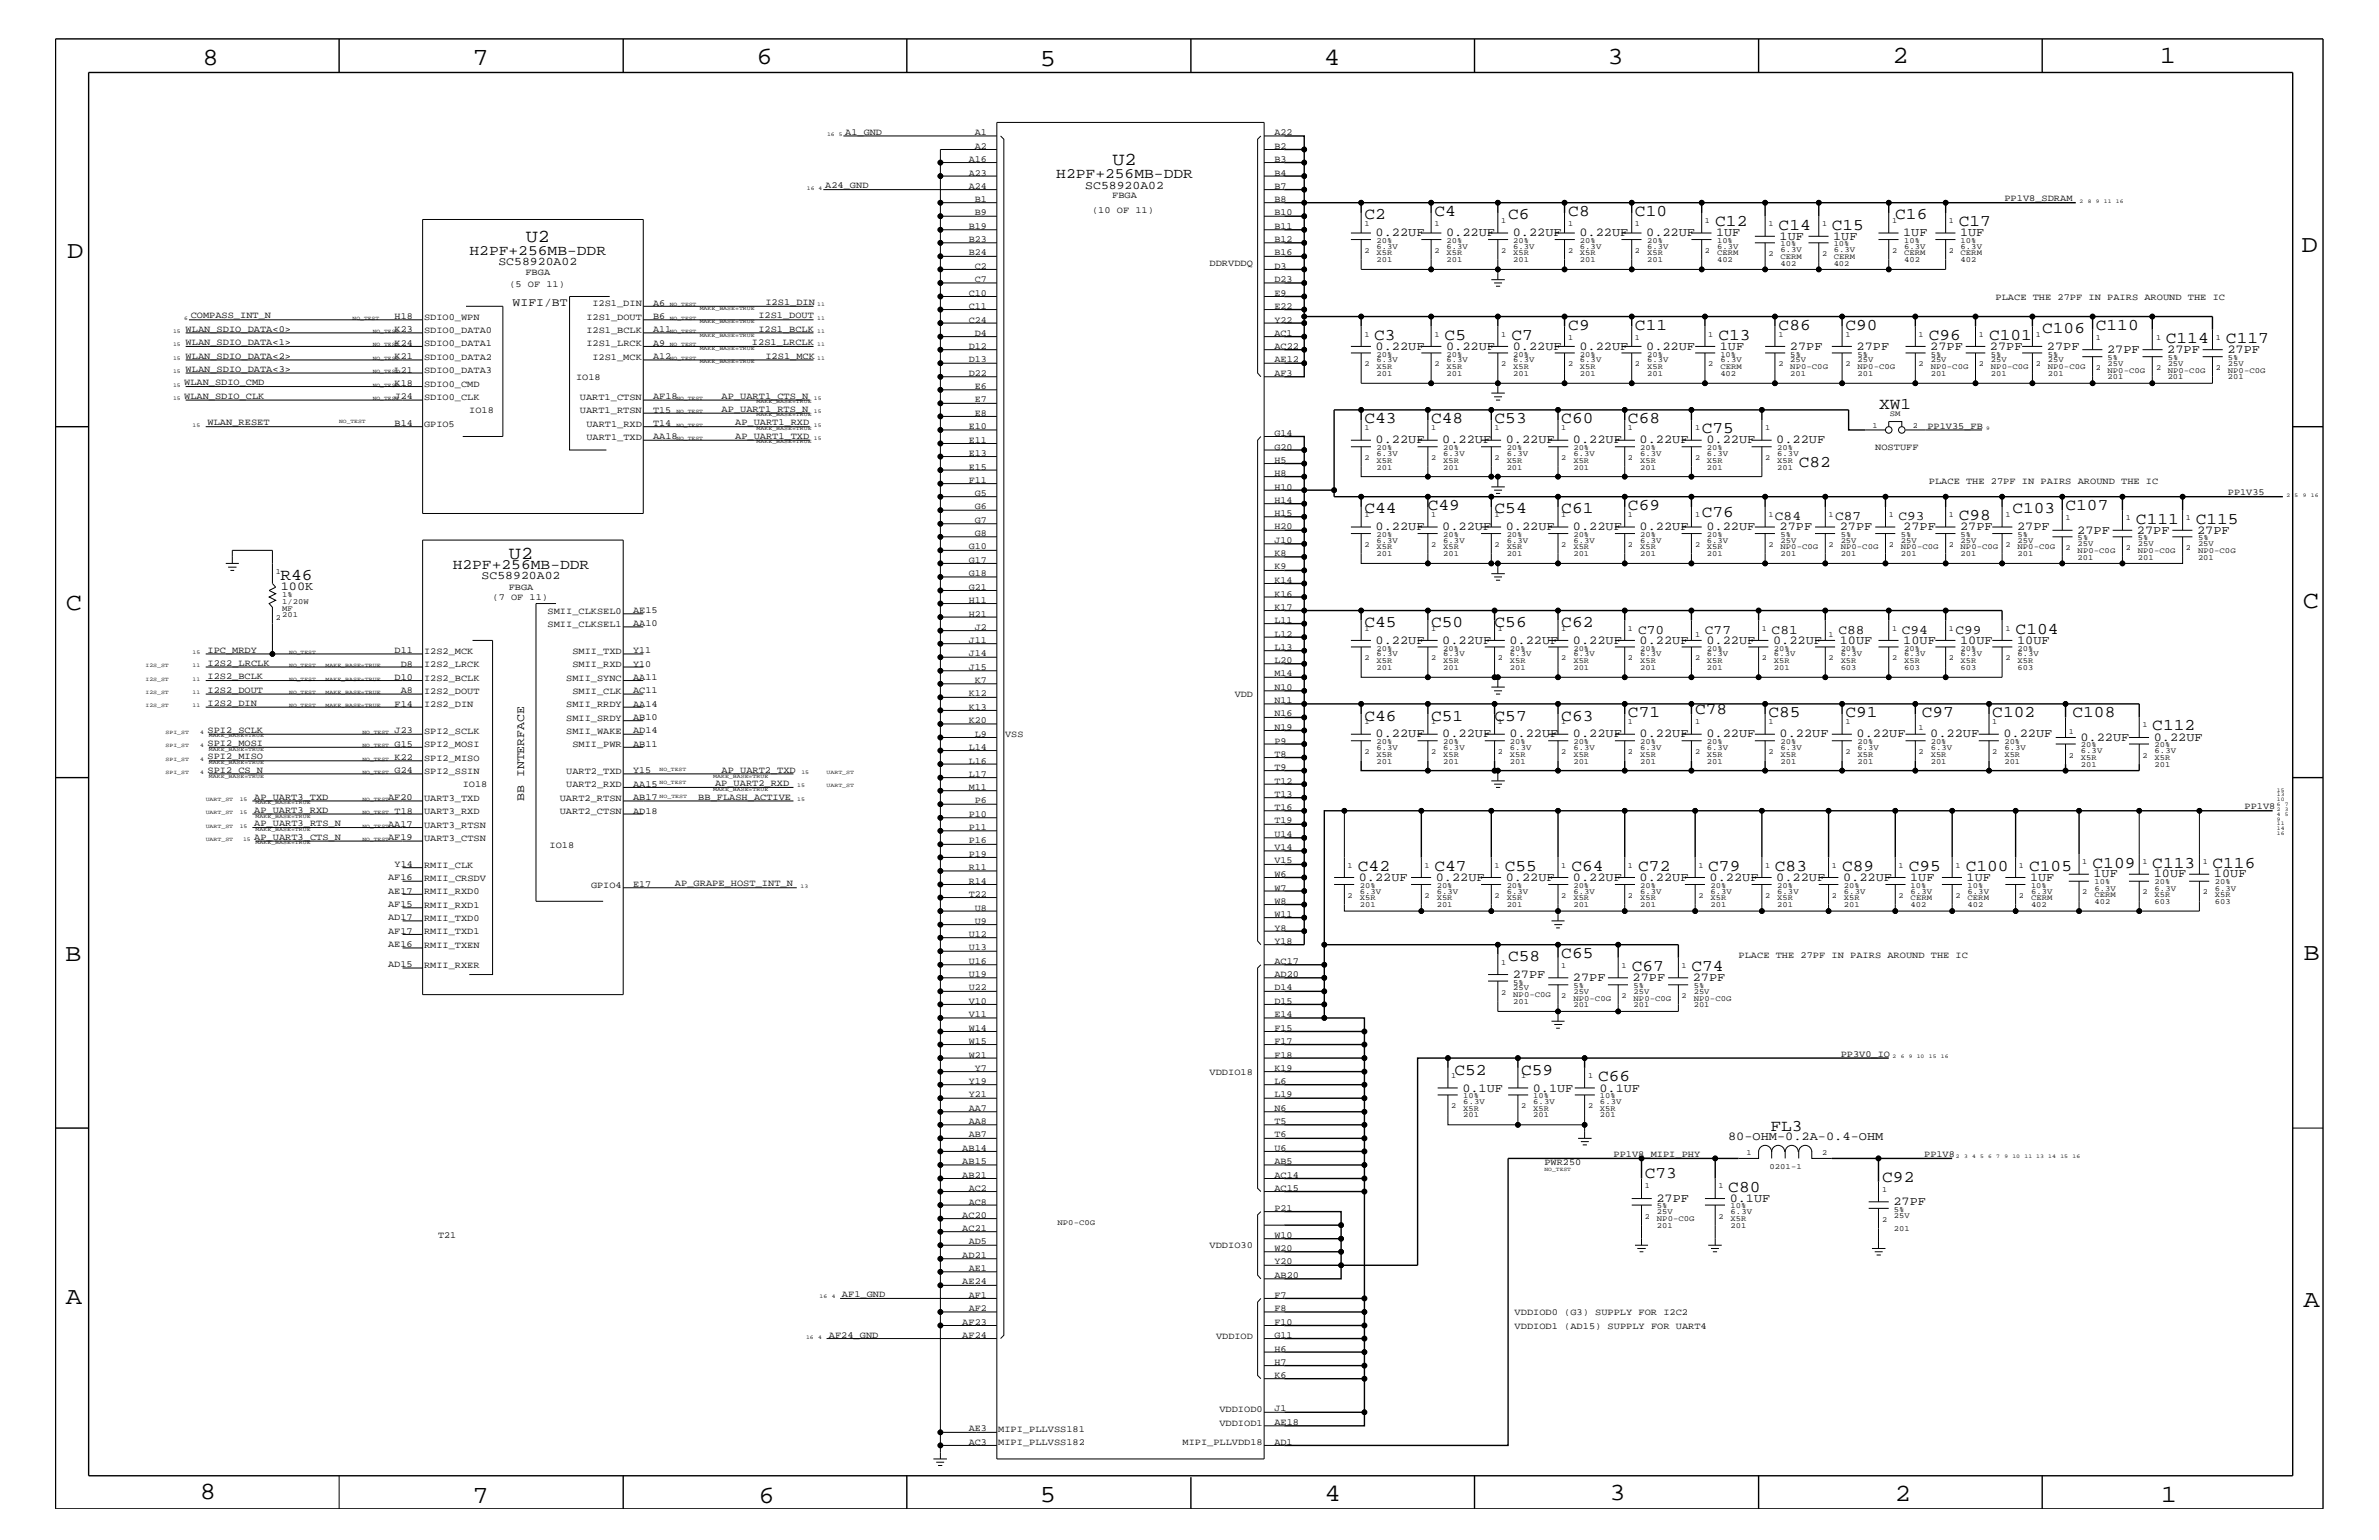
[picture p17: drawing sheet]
<svg xmlns="http://www.w3.org/2000/svg" width="432mm" height="279mm" viewBox="0 0 432 279" stroke-linecap="round" stroke-linejoin="round" font-family="sans-serif">
<defs><g id="words">
<g font-size="4.5">
<text x="36.8" y="11.7">8</text>
<text x="85.8" y="11.7">7</text>
<text x="137.3" y="11.5">6</text>
<text x="240.3" y="11.7">4</text>
<text x="291.8" y="11.5">3</text>
<text x="343.5" y="11.5">2</text>
<text x="392" y="11.5">1</text>
<text x="188.7" y="12.1">5</text>
<text x="12.2" y="46.8">D</text>
<text x="417.7" y="45.7">D</text>
<text x="11.9" y="110.6">C</text>
<text x="418" y="110.3">C</text>
<text x="11.9" y="174.3">B</text>
<text x="418.1" y="174.2">B</text>
<text x="11.9" y="236.7">A</text>
<text x="418.1" y="237.1">A</text>
<text x="36.2" y="271.9">8</text>
<text x="85.8" y="272.7">7</text>
<text x="137.7" y="272.7">6</text>
<text x="188.7" y="272.5">5</text>
<text x="240.4" y="272.3">4</text>
<text x="292.1" y="272.2">3</text>
<text x="343.9" y="272.3">2</text>
<text x="392.2" y="272.6">1</text>
</g>
<g font-size="3.3">
<text x="201.9" y="30">U2</text>
<text x="95.4" y="43.9">U2</text>
<text x="92.4" y="101.5">U2</text>
</g>
<g font-size="3">
<text x="247.7" y="39.8">C2</text>
<text x="260.3" y="39.2">C4</text>
<text x="273.7" y="39.8">C6</text>
<text x="284.6" y="39.2">C8</text>
<text x="296.8" y="39.2">C10</text>
<text x="311.3" y="41">C12</text>
<text x="322.8" y="41.7">C14</text>
<text x="332.5" y="41.7">C15</text>
<text x="344" y="39.8">C16</text>
<text x="355.5" y="41">C17</text>
<text x="284.6" y="59.8">C9</text>
<text x="296.8" y="59.8">C11</text>
<text x="322.8" y="59.8">C86</text>
<text x="334.9" y="59.8">C90</text>
<text x="380.4" y="59.8">C110</text>
<text x="249.4" y="61.7">C3</text>
<text x="262.2" y="61.7">C5</text>
<text x="274.3" y="61.7">C7</text>
<text x="311.9" y="61.7">C13</text>
<text x="350.1" y="61.7">C96</text>
<text x="361" y="61.7">C101</text>
<text x="370.7" y="60.4">C106</text>
<text x="393.1" y="62.3">C114</text>
<text x="404" y="62.3">C117</text>
<text x="247.7" y="76.8">C43</text>
<text x="259.8" y="76.8">C48</text>
<text x="271.3" y="76.8">C53</text>
<text x="283.4" y="76.8">C60</text>
<text x="295.5" y="76.8">C68</text>
<text x="341.1" y="74.3">XW1</text>
<text x="308.9" y="78.6">C75</text>
<text x="326.5" y="84.7">C82</text>
<text x="247.7" y="93.2">C44</text>
<text x="259.2" y="92.6">C49</text>
<text x="271.3" y="93.2">C54</text>
<text x="283.4" y="93.2">C61</text>
<text x="295.5" y="92.6">C69</text>
<text x="308.9" y="93.8">C76</text>
<text x="355.5" y="94.3">C98</text>
<text x="365.3" y="93.2">C103</text>
<text x="374.9" y="92.6">C107</text>
<text x="387.7" y="95">C111</text>
<text x="398.5" y="95">C115</text>
<text x="50.9" y="105.2">R46</text>
<text x="247.7" y="113.7">C45</text>
<text x="259.8" y="113.7">C50</text>
<text x="271.3" y="113.7">C56</text>
<text x="283.4" y="113.7">C62</text>
<text x="365.8" y="115">C104</text>
<text x="247.7" y="130.8">C46</text>
<text x="259.8" y="130.8">C51</text>
<text x="271.3" y="130.8">C57</text>
<text x="283.4" y="130.8">C63</text>
<text x="295.5" y="130.2">C71</text>
<text x="307.7" y="129.6">C78</text>
<text x="321" y="130.2">C85</text>
<text x="334.9" y="130.2">C91</text>
<text x="348.8" y="130.2">C97</text>
<text x="361.6" y="130.2">C102</text>
<text x="376.2" y="130.2">C108</text>
<text x="390.7" y="132.5">C112</text>
<text x="246.5" y="158">C42</text>
<text x="260.3" y="158">C47</text>
<text x="273.1" y="158">C55</text>
<text x="285.2" y="158">C64</text>
<text x="297.3" y="158">C72</text>
<text x="310" y="158">C79</text>
<text x="322.2" y="158">C83</text>
<text x="334.3" y="158">C89</text>
<text x="346.5" y="158">C95</text>
<text x="356.8" y="158">C100</text>
<text x="368.3" y="158">C105</text>
<text x="379.8" y="157.4">C109</text>
<text x="390.7" y="157.4">C113</text>
<text x="401.6" y="157.4">C116</text>
<text x="283.4" y="173.8">C65</text>
<text x="273.7" y="174.4">C58</text>
<text x="296.2" y="176.2">C67</text>
<text x="307" y="176.2">C74</text>
<text x="264" y="195">C52</text>
<text x="276.1" y="195">C59</text>
<text x="290.1" y="196.2">C66</text>
<text x="321.4" y="205.2">FL3</text>
<text x="298.5" y="213.8">C73</text>
<text x="341.6" y="214.4">C92</text>
<text x="313.7" y="216.2">C80</text>
</g>
<g font-size="2.6">
<text x="191.7" y="32.4">H2PF+256MB-DDR</text>
<text x="85.2" y="46.3">H2PF+256MB-DDR</text>
<text x="82.2" y="103.3">H2PF+256MB-DDR</text>
</g>
<g font-size="2.4">
<text x="322.2" y="94.3">C84</text>
<text x="333.1" y="94.3">C87</text>
<text x="344.6" y="94.3">C93</text>
<text x="297.3" y="115">C70</text>
<text x="309.5" y="115">C77</text>
<text x="321.6" y="115">C81</text>
<text x="333.7" y="115">C88</text>
<text x="345.2" y="115">C94</text>
<text x="354.9" y="115">C99</text>
</g>
<g font-size="2.2">
<text x="249.7" y="42.9">0.22UF</text>
<text x="262.5" y="42.9">0.22UF</text>
<text x="274.6" y="42.9">0.22UF</text>
<text x="286.7" y="42.9">0.22UF</text>
<text x="298.8" y="42.9">0.22UF</text>
<text x="311.5" y="42.9">1UF</text>
<text x="323" y="43.5">1UF</text>
<text x="332.7" y="43.5">1UF</text>
<text x="345.4" y="42.9">1UF</text>
<text x="355.8" y="42.9">1UF</text>
<text x="249.7" y="63.4">0.22UF</text>
<text x="262.5" y="63.4">0.22UF</text>
<text x="274.6" y="63.4">0.22UF</text>
<text x="286.7" y="63.4">0.22UF</text>
<text x="298.8" y="63.4">0.22UF</text>
<text x="312.2" y="63.4">1UF</text>
<text x="324.9" y="63.4">27PF</text>
<text x="337" y="63.4">27PF</text>
<text x="350.4" y="63.4">27PF</text>
<text x="361.2" y="63.4">27PF</text>
<text x="371.5" y="63.4">27PF</text>
<text x="382.4" y="64">27PF</text>
<text x="393.4" y="64">27PF</text>
<text x="404.3" y="64">27PF</text>
<text x="249.7" y="80.5">0.22UF</text>
<text x="261.8" y="80.5">0.22UF</text>
<text x="273.3" y="80.5">0.22UF</text>
<text x="285.5" y="80.5">0.22UF</text>
<text x="297.6" y="80.5">0.22UF</text>
<text x="309.7" y="80.5">0.22UF</text>
<text x="322.4" y="80.5">0.22UF</text>
<text x="249.7" y="96.2">0.22UF</text>
<text x="261.8" y="96.2">0.22UF</text>
<text x="273.3" y="96.2">0.22UF</text>
<text x="285.5" y="96.2">0.22UF</text>
<text x="297.6" y="96.2">0.22UF</text>
<text x="309.7" y="96.2">0.22UF</text>
<text x="323" y="96.2">27PF</text>
<text x="333.9" y="96.2">27PF</text>
<text x="345.4" y="96.2">27PF</text>
<text x="355.8" y="96.2">27PF</text>
<text x="366.1" y="96.2">27PF</text>
<text x="377" y="96.8">27PF</text>
<text x="387.9" y="96.8">27PF</text>
<text x="398.8" y="96.8">27PF</text>
<text x="51" y="107">100K</text>
<text x="249.7" y="116.8">0.22UF</text>
<text x="261.8" y="116.8">0.22UF</text>
<text x="274" y="116.8">0.22UF</text>
<text x="285.5" y="116.8">0.22UF</text>
<text x="297.6" y="116.8">0.22UF</text>
<text x="309.7" y="116.8">0.22UF</text>
<text x="321.8" y="116.8">0.22UF</text>
<text x="333.9" y="116.8">10UF</text>
<text x="345.4" y="116.8">10UF</text>
<text x="355.8" y="116.8">10UF</text>
<text x="366.1" y="116.8">10UF</text>
<text x="249.7" y="133.8">0.22UF</text>
<text x="261.8" y="133.8">0.22UF</text>
<text x="274" y="133.8">0.22UF</text>
<text x="285.5" y="133.8">0.22UF</text>
<text x="297.6" y="133.8">0.22UF</text>
<text x="309.7" y="133.8">0.22UF</text>
<text x="323" y="133.8">0.22UF</text>
<text x="337" y="133.8">0.22UF</text>
<text x="350.4" y="133.8">0.22UF</text>
<text x="363.6" y="133.8">0.22UF</text>
<text x="377.6" y="134.4">0.22UF</text>
<text x="390.9" y="134.4">0.22UF</text>
<text x="246.6" y="159.9">0.22UF</text>
<text x="260.6" y="159.9">0.22UF</text>
<text x="273.3" y="159.9">0.22UF</text>
<text x="285.5" y="159.9">0.22UF</text>
<text x="297.6" y="159.9">0.22UF</text>
<text x="310.3" y="159.9">0.22UF</text>
<text x="322.4" y="159.9">0.22UF</text>
<text x="334.5" y="159.9">0.22UF</text>
<text x="346.7" y="159.9">1UF</text>
<text x="357" y="159.9">1UF</text>
<text x="368.5" y="159.9">1UF</text>
<text x="380" y="159.2">1UF</text>
<text x="390.9" y="159.2">10UF</text>
<text x="401.8" y="159.2">10UF</text>
<text x="274.6" y="177.4">27PF</text>
<text x="285.5" y="178">27PF</text>
<text x="296.3" y="178">27PF</text>
<text x="307.3" y="178">27PF</text>
<text x="265.4" y="198.1">0.1UF</text>
<text x="278.2" y="198.1">0.1UF</text>
<text x="290.3" y="198.1">0.1UF</text>
<text x="313.6" y="206.9">80-OHM-0.2A-0.4-OHM</text>
<text x="300.7" y="218">27PF</text>
<text x="313.9" y="218">0.1UF</text>
<text x="343.7" y="218.6">27PF</text>
</g>
<g font-size="2.1">
<text x="197" y="34.2">SC58920A02</text>
<text x="90.5" y="48.1">SC58920A02</text>
<text x="93" y="55.6">WIFI/BT</text>
<text x="87.4" y="105.1">SC58920A02</text>
<text x="95.2" y="145.3" transform="rotate(-90 95.2 145.3)">BB INTERFACE</text>
</g>
<g font-size="1.7">
<text x="153.4" y="24.4">A1_GND</text>
<text x="175.9" y="29.4">A16</text>
<text x="177" y="24.6">A1</text>
<text x="177" y="27">A2</text>
<text x="231.3" y="24.6">A22</text>
<text x="231.3" y="27">B2</text>
<text x="231.3" y="29.4">B3</text>
<text x="149.8" y="34.1">A24_GND</text>
<text x="175.9" y="31.9">A23</text>
<text x="175.9" y="34.2">A24</text>
<text x="231.3" y="31.9">B4</text>
<text x="231.3" y="34.2">B7</text>
<text x="175.9" y="41.5">B19</text>
<text x="177" y="36.7">B1</text>
<text x="177" y="39.1">B9</text>
<text x="198.2" y="38.6">(10 OF 11)</text>
<text x="201.9" y="36">FBGA</text>
<text x="231.3" y="36.7">B8</text>
<text x="231.3" y="39.1">B10</text>
<text x="231.3" y="41.5">B11</text>
<text x="363.8" y="36.5">PP1V8_SDRAM</text>
<text x="175.9" y="44">B23</text>
<text x="175.9" y="46.3">B24</text>
<text x="231.3" y="44">B12</text>
<text x="231.3" y="46.3">B16</text>
<text x="92.5" y="52">(5 OF 11)</text>
<text x="95.4" y="50">FBGA</text>
<text x="175.9" y="53.6">C10</text>
<text x="177" y="48.8">C2</text>
<text x="177" y="51.3">C7</text>
<text x="219.5" y="48.3">DDRVDDQ</text>
<text x="231.3" y="48.8">D3</text>
<text x="231.3" y="51.3">D23</text>
<text x="231.3" y="53.6">E9</text>
<text x="34.6" y="57.8">COMPASS_INT_N</text>
<text x="71.6" y="57.9">H18</text>
<text x="77" y="58">SDIO0_WPN</text>
<text x="106.4" y="58">I2S1_DOUT</text>
<text x="107.5" y="55.6">I2S1_DIN</text>
<text x="118.5" y="55.5">A6</text>
<text x="118.5" y="57.9">B6</text>
<text x="137.7" y="57.8">I2S1_DOUT</text>
<text x="138.9" y="55.3">I2S1_DIN</text>
<text x="175.9" y="56.1">C11</text>
<text x="175.9" y="58.5">C24</text>
<text x="231.3" y="56.1">E22</text>
<text x="231.3" y="58.5">Y22</text>
<text x="362.2" y="54.4">PLACE THE 27PF IN PAIRS AROUND THE IC</text>
<text x="33.7" y="62.6">WLAN_SDIO_DATA&lt;1&gt;</text>
<text x="33.7" y="60.2">WLAN_SDIO_DATA&lt;0&gt;</text>
<text x="33.7" y="65.1">WLAN_SDIO_DATA&lt;2&gt;</text>
<text x="71.6" y="60.3">K23</text>
<text x="71.6" y="62.8">K24</text>
<text x="71.6" y="65.1">K21</text>
<text x="77" y="60.4">SDIO0_DATA0</text>
<text x="77" y="62.9">SDIO0_DATA1</text>
<text x="77" y="65.3">SDIO0_DATA2</text>
<text x="106.4" y="60.4">I2S1_BCLK</text>
<text x="106.4" y="62.9">I2S1_LRCK</text>
<text x="107.5" y="65.3">I2S1_MCK</text>
<text x="118.5" y="60.3">A11</text>
<text x="118.5" y="62.8">A9</text>
<text x="118.5" y="65.1">A12</text>
<text x="136.5" y="62.6">I2S1_LRCLK</text>
<text x="137.7" y="60.2">I2S1_BCLK</text>
<text x="138.9" y="65.1">I2S1_MCK</text>
<text x="175.9" y="63.4">D12</text>
<text x="175.9" y="65.7">D13</text>
<text x="177" y="60.9">D4</text>
<text x="231.3" y="63.4">AC22</text>
<text x="231.3" y="65.7">AE12</text>
<text x="231.3" y="60.9">AC1</text>
<text x="33.4" y="69.9">WLAN_SDIO_CMD</text>
<text x="33.7" y="67.5">WLAN_SDIO_DATA&lt;3&gt;</text>
<text x="71.6" y="70">K18</text>
<text x="71.6" y="67.6">L21</text>
<text x="77" y="70.1">SDIO0_CMD</text>
<text x="77" y="67.7">SDIO0_DATA3</text>
<text x="104.6" y="68.9">IO18</text>
<text x="175.9" y="68.2">D22</text>
<text x="177" y="70.6">E6</text>
<text x="231.3" y="68.2">AF3</text>
<text x="33.4" y="72.3">WLAN_SDIO_CLK</text>
<text x="37.7" y="77.2">WLAN_RESET</text>
<text x="71.6" y="77.3">B14</text>
<text x="71.6" y="72.4">J24</text>
<text x="77" y="72.6">SDIO0_CLK</text>
<text x="77" y="77.4">GPIO5</text>
<text x="85.2" y="75">IO18</text>
<text x="105.2" y="72.6">UART1_CTSN</text>
<text x="105.2" y="75">UART1_RTSN</text>
<text x="106.4" y="77.4">UART1_RXD</text>
<text x="118.5" y="72.4">AF18</text>
<text x="118.5" y="74.9">T15</text>
<text x="118.5" y="77.3">T14</text>
<text x="131" y="72.3">AP_UART1_CTS_N</text>
<text x="131" y="74.7">AP_UART1_RTS_N</text>
<text x="133.4" y="77.2">AP_UART1_RXD</text>
<text x="175.9" y="77.9">E10</text>
<text x="177" y="73">E7</text>
<text x="177" y="75.5">E8</text>
<text x="349.8" y="77.8">PP1V35_FB</text>
<text x="106.4" y="79.9">UART1_TXD</text>
<text x="118.5" y="79.7">AA18</text>
<text x="133.4" y="79.6">AP_UART1_TXD</text>
<text x="175.9" y="80.3">E11</text>
<text x="175.9" y="82.7">E13</text>
<text x="231.3" y="79.1">G14</text>
<text x="231.3" y="81.6">G20</text>
<text x="231.3" y="83.9">H5</text>
<text x="340.4" y="81.6">NOSTUFF</text>
<text x="175.9" y="85.2">E15</text>
<text x="175.9" y="87.6">F11</text>
<text x="231.3" y="86.4">H8</text>
<text x="231.3" y="88.8">H10</text>
<text x="350.1" y="87.7">PLACE THE 27PF IN PAIRS AROUND THE IC</text>
<text x="404.4" y="89.9">PP1V35</text>
<text x="177" y="90">G5</text>
<text x="177" y="92.4">G6</text>
<text x="177" y="94.9">G7</text>
<text x="231.3" y="91.2">H14</text>
<text x="231.3" y="93.7">H15</text>
<text x="175.9" y="99.7">G10</text>
<text x="177" y="97.3">G8</text>
<text x="231.3" y="96">H20</text>
<text x="231.3" y="98.5">J10</text>
<text x="231.3" y="101">K8</text>
<text x="92.3" y="107">FBGA</text>
<text x="175.9" y="102.1">G17</text>
<text x="175.9" y="104.6">G18</text>
<text x="175.9" y="107">G21</text>
<text x="231.3" y="103.3">K9</text>
<text x="231.3" y="105.8">K14</text>
<text x="89.4" y="108.9">(7 OF 11)</text>
<text x="99.4" y="111.4">SMII_CLKSEL0</text>
<text x="99.4" y="113.7">SMII_CLKSEL1</text>
<text x="114.9" y="111.2">AE15</text>
<text x="114.9" y="113.7">AA10</text>
<text x="175.9" y="109.4">H11</text>
<text x="175.9" y="111.9">H21</text>
<text x="231.3" y="108.2">K16</text>
<text x="231.3" y="110.6">K17</text>
<text x="231.3" y="113.1">L11</text>
<text x="37.7" y="118.4">IPC_MRDY</text>
<text x="71.6" y="118.5">D11</text>
<text x="77" y="118.6">I2S2_MCK</text>
<text x="103.9" y="118.6">SMII_TXD</text>
<text x="114.9" y="118.5">Y11</text>
<text x="175.9" y="116.7">J11</text>
<text x="175.9" y="119.1">J14</text>
<text x="177" y="114.2">J2</text>
<text x="231.3" y="115.5">L12</text>
<text x="231.3" y="117.9">L13</text>
<text x="37.7" y="125.7">I2S2_DOUT</text>
<text x="37.7" y="123.2">I2S2_BCLK</text>
<text x="37.7" y="120.8">I2S2_LRCLK</text>
<text x="71.6" y="123.4">D10</text>
<text x="72.7" y="125.8">A8</text>
<text x="72.7" y="120.9">D8</text>
<text x="77" y="123.5">I2S2_BCLK</text>
<text x="77" y="125.9">I2S2_DOUT</text>
<text x="77" y="121">I2S2_LRCK</text>
<text x="102.8" y="123.5">SMII_SYNC</text>
<text x="103.9" y="125.9">SMII_CLK</text>
<text x="103.9" y="121">SMII_RXD</text>
<text x="114.9" y="125.8">AC11</text>
<text x="114.9" y="123.4">AA11</text>
<text x="114.9" y="120.9">Y10</text>
<text x="175.9" y="121.5">J15</text>
<text x="177" y="124">K7</text>
<text x="231.3" y="120.3">L20</text>
<text x="231.3" y="122.7">M14</text>
<text x="231.3" y="125.2">N10</text>
<text x="37.7" y="128">I2S2_DIN</text>
<text x="71.6" y="128.2">F14</text>
<text x="77" y="128.3">I2S2_DIN</text>
<text x="102.8" y="128.3">SMII_RRDY</text>
<text x="102.8" y="130.8">SMII_SRDY</text>
<text x="114.9" y="128.2">AA14</text>
<text x="114.9" y="130.7">AB10</text>
<text x="175.9" y="126.4">K12</text>
<text x="175.9" y="128.8">K13</text>
<text x="175.9" y="131.3">K20</text>
<text x="224.1" y="126.5">VDD</text>
<text x="231.3" y="127.6">N11</text>
<text x="231.3" y="130">N16</text>
<text x="37.7" y="137.8">SPI2_MISO</text>
<text x="37.7" y="135.3">SPI2_MOSI</text>
<text x="37.7" y="133">SPI2_SCLK</text>
<text x="71.6" y="137.9">K22</text>
<text x="71.6" y="135.5">G15</text>
<text x="71.6" y="133">J23</text>
<text x="77" y="135.6">SPI2_MOSI</text>
<text x="77" y="133.2">SPI2_SCLK</text>
<text x="102.8" y="133.2">SMII_WAKE</text>
<text x="103.9" y="135.6">SMII_PWR</text>
<text x="114.9" y="135.5">AB11</text>
<text x="114.9" y="133">AD14</text>
<text x="175.9" y="136.1">L14</text>
<text x="177" y="133.6">L9</text>
<text x="182.5" y="133.8">VSS</text>
<text x="231.3" y="132.4">N19</text>
<text x="231.3" y="134.9">P9</text>
<text x="231.3" y="137.3">T8</text>
<text x="37.7" y="140.2">SPI2_CS_N</text>
<text x="71.6" y="140.3">G24</text>
<text x="77" y="138">SPI2_MISO</text>
<text x="77" y="140.4">SPI2_SSIN</text>
<text x="84" y="142.9">IO18</text>
<text x="102.8" y="142.9">UART2_RXD</text>
<text x="102.8" y="140.4">UART2_TXD</text>
<text x="114.9" y="142.8">AA15</text>
<text x="114.9" y="140.3">Y15</text>
<text x="129.8" y="142.6">AP_UART2_RXD</text>
<text x="131" y="140.2">AP_UART2_TXD</text>
<text x="175.9" y="138.5">L16</text>
<text x="175.9" y="140.9">L17</text>
<text x="175.9" y="143.4">M11</text>
<text x="231.3" y="139.7">T9</text>
<text x="231.3" y="142.2">T12</text>
<text x="46.1" y="149.9">AP_UART3_RTS_N</text>
<text x="46.1" y="147.5">AP_UART3_RXD</text>
<text x="46.1" y="145.1">AP_UART3_TXD</text>
<text x="70.4" y="145.1">AF20</text>
<text x="71.6" y="147.6">T18</text>
<text x="77" y="147.7">UART3_RXD</text>
<text x="77" y="145.3">UART3_TXD</text>
<text x="101.6" y="147.7">UART2_CTSN</text>
<text x="101.6" y="145.3">UART2_RTSN</text>
<text x="114.9" y="147.6">AD18</text>
<text x="114.9" y="145.1">AB17</text>
<text x="126.7" y="145.1">BB_FLASH_ACTIVE</text>
<text x="175.9" y="148.2">P10</text>
<text x="177" y="145.7">P6</text>
<text x="231.3" y="144.6">T13</text>
<text x="231.3" y="147">T16</text>
<text x="231.3" y="149.4">T19</text>
<text x="407.4" y="146.8">PP1V8</text>
<text x="46.1" y="152.3">AP_UART3_CTS_N</text>
<text x="70.4" y="152.4">AF19</text>
<text x="70.4" y="150.1">AA17</text>
<text x="77" y="152.6">UART3_CTSN</text>
<text x="77" y="150.1">UART3_RTSN</text>
<text x="99.7" y="153.8">IO18</text>
<text x="175.9" y="150.7">P11</text>
<text x="175.9" y="153">P16</text>
<text x="175.9" y="155.5">P19</text>
<text x="231.3" y="151.8">U14</text>
<text x="231.3" y="154.3">V14</text>
<text x="70.4" y="159.7">AF16</text>
<text x="71.6" y="157.3">Y14</text>
<text x="77" y="157.4">RMII_CLK</text>
<text x="77" y="159.9">RMII_CRSDV</text>
<text x="107.3" y="161.1">GPIO4</text>
<text x="114.9" y="160.9">E17</text>
<text x="122.5" y="160.8">AP_GRAPE_HOST_INT_N</text>
<text x="175.9" y="157.9">R11</text>
<text x="175.9" y="160.3">R14</text>
<text x="231.3" y="156.7">V15</text>
<text x="231.3" y="159.1">W6</text>
<text x="231.3" y="161.6">W7</text>
<text x="70.4" y="162.2">AE17</text>
<text x="70.4" y="164.5">AF15</text>
<text x="70.4" y="167">AD17</text>
<text x="77" y="162.2">RMII_RXD0</text>
<text x="77" y="164.7">RMII_RXD1</text>
<text x="77" y="167.1">RMII_TXD0</text>
<text x="175.9" y="162.8">T22</text>
<text x="177" y="165.2">U8</text>
<text x="177" y="167.6">U9</text>
<text x="231.3" y="163.9">W8</text>
<text x="231.3" y="166.4">W11</text>
<text x="70.4" y="169.4">AF17</text>
<text x="70.4" y="171.8">AE16</text>
<text x="77" y="169.5">RMII_TXD1</text>
<text x="77" y="172">RMII_TXEN</text>
<text x="175.9" y="170">U12</text>
<text x="175.9" y="172.4">U13</text>
<text x="231.3" y="168.9">Y8</text>
<text x="231.3" y="171.2">Y18</text>
<text x="315.6" y="173.8">PLACE THE 27PF IN PAIRS AROUND THE IC</text>
<text x="70.4" y="175.5">AD15</text>
<text x="77" y="175.6">RMII_RXER</text>
<text x="175.9" y="174.9">U16</text>
<text x="175.9" y="177.3">U19</text>
<text x="175.9" y="179.7">U22</text>
<text x="231.3" y="174.9">AC17</text>
<text x="231.3" y="177.3">AD20</text>
<text x="231.3" y="179.7">D14</text>
<text x="175.9" y="182.1">V10</text>
<text x="175.9" y="184.6">V11</text>
<text x="231.3" y="182.1">D15</text>
<text x="231.3" y="184.6">E14</text>
<text x="175.9" y="187">W14</text>
<text x="175.9" y="189.4">W15</text>
<text x="175.9" y="191.9">W21</text>
<text x="231.3" y="187">F15</text>
<text x="231.3" y="189.4">F17</text>
<text x="231.3" y="191.9">F18</text>
<text x="334.1" y="191.7">PP3V0_IO</text>
<text x="175.9" y="196.7">Y19</text>
<text x="177" y="194.3">Y7</text>
<text x="219.5" y="195">VDDIO18</text>
<text x="231.3" y="194.3">K19</text>
<text x="231.3" y="196.7">L6</text>
<text x="175.9" y="199.1">Y21</text>
<text x="175.9" y="201.5">AA7</text>
<text x="175.9" y="204">AA8</text>
<text x="231.3" y="204">T5</text>
<text x="231.3" y="199.1">L19</text>
<text x="231.3" y="201.5">N6</text>
<text x="174.7" y="208.8">AB14</text>
<text x="175.9" y="206.4">AB7</text>
<text x="231.3" y="206.4">T6</text>
<text x="231.3" y="208.8">U6</text>
<text x="292.9" y="209.9">PP1V8_MIPI_PHY</text>
<text x="349.2" y="209.9">PP1V8</text>
<text x="174.7" y="211.3">AB15</text>
<text x="174.7" y="213.6">AB21</text>
<text x="231.3" y="213.6">AC14</text>
<text x="231.3" y="211.3">AB5</text>
<text x="280.3" y="211.4">PWR250</text>
<text x="174.7" y="220.9">AC20</text>
<text x="175.9" y="216.1">AC2</text>
<text x="175.9" y="218.6">AC8</text>
<text x="231.3" y="216.1">AC15</text>
<text x="231.3" y="219.7">P21</text>
<text x="79.5" y="224.6">T21</text>
<text x="174.7" y="223.4">AC21</text>
<text x="175.9" y="225.7">AD5</text>
<text x="219.5" y="226.5">VDDIO30</text>
<text x="231.3" y="224.6">W10</text>
<text x="231.3" y="227">W20</text>
<text x="174.7" y="228.2">AD21</text>
<text x="174.7" y="233">AE24</text>
<text x="175.9" y="230.7">AE1</text>
<text x="231.3" y="231.8">AB20</text>
<text x="231.3" y="229.4">Y20</text>
<text x="152.8" y="235.4">AF1_GND</text>
<text x="175.9" y="235.5">AF1</text>
<text x="175.9" y="237.9">AF2</text>
<text x="231.3" y="235.5">F7</text>
<text x="231.3" y="237.9">F8</text>
<text x="274.9" y="238.6">VDDIOD0 (G3) SUPPLY FOR I2C2</text>
<text x="150.5" y="242.7">AF24_GND</text>
<text x="174.7" y="240.3">AF23</text>
<text x="174.7" y="242.8">AF24</text>
<text x="220.7" y="242.9">VDDIOD</text>
<text x="231.3" y="240.3">F10</text>
<text x="231.3" y="242.8">G11</text>
<text x="231.3" y="245.2">H6</text>
<text x="274.9" y="241.1">VDDIOD1 (AD15) SUPPLY FOR UART4</text>
<text x="231.3" y="247.6">H7</text>
<text x="231.3" y="250">K6</text>
<text x="221.3" y="256.2">VDDIOD0</text>
<text x="231.3" y="256.1">J1</text>
<text x="175.9" y="259.7">AE3</text>
<text x="175.9" y="262.2">AC3</text>
<text x="181.2" y="259.9">MIPI_PLLVSS181</text>
<text x="181.2" y="262.2">MIPI_PLLVSS182</text>
<text x="214.6" y="262.2">MIPI_PLLVDD18</text>
<text x="221.3" y="258.7">VDDIOD1</text>
<text x="231.3" y="258.5">AE18</text>
<text x="231.3" y="262.2">AD1</text>
</g>
<g font-size="1.4">
<text x="247.6" y="41">1</text>
<text x="260.3" y="41">1</text>
<text x="272.5" y="40.4">1</text>
<text x="284.6" y="41">1</text>
<text x="296.8" y="41">1</text>
<text x="309.5" y="40.4">1</text>
<text x="321" y="41">1</text>
<text x="330.7" y="41">1</text>
<text x="343.4" y="40.4">1</text>
<text x="353.7" y="40.4">1</text>
<text x="247.6" y="45.9">2</text>
<text x="249.9" y="47.6">201</text>
<text x="249.9" y="46.3">X5R</text>
<text x="249.9" y="44.1">20%</text>
<text x="249.9" y="45.2">6.3V</text>
<text x="260.3" y="45.9">2</text>
<text x="262.6" y="45.2">6.3V</text>
<text x="262.6" y="47.6">201</text>
<text x="262.6" y="46.3">X5R</text>
<text x="262.6" y="44.1">20%</text>
<text x="272.5" y="45.9">2</text>
<text x="274.7" y="47.6">201</text>
<text x="274.7" y="46.3">X5R</text>
<text x="274.7" y="44.1">20%</text>
<text x="274.7" y="45.2">6.3V</text>
<text x="284.6" y="45.9">2</text>
<text x="286.8" y="45.2">6.3V</text>
<text x="286.8" y="47.6">201</text>
<text x="286.8" y="46.3">X5R</text>
<text x="286.8" y="44.1">20%</text>
<text x="296.8" y="45.9">2</text>
<text x="299" y="44.1">20%</text>
<text x="299" y="46.3">X5R</text>
<text x="299" y="47.6">201</text>
<text x="299" y="45.2">6.3V</text>
<text x="309.5" y="45.9">2</text>
<text x="311.7" y="47.6">402</text>
<text x="311.7" y="44.1">10%</text>
<text x="311.7" y="45.2">6.3V</text>
<text x="311.7" y="46.3">CERM</text>
<text x="321" y="46.5">2</text>
<text x="323.2" y="47">CERM</text>
<text x="323.2" y="45.7">6.3V</text>
<text x="323.2" y="44.6">10%</text>
<text x="330.7" y="46.5">2</text>
<text x="332.8" y="47">CERM</text>
<text x="332.8" y="45.7">6.3V</text>
<text x="332.8" y="44.6">10%</text>
<text x="343.4" y="45.9">2</text>
<text x="345.6" y="44.1">10%</text>
<text x="345.6" y="47.6">402</text>
<text x="345.6" y="46.3">CERM</text>
<text x="345.6" y="45.2">6.3V</text>
<text x="353.7" y="45.9">2</text>
<text x="355.9" y="44.1">10%</text>
<text x="355.9" y="47.6">402</text>
<text x="355.9" y="45.2">6.3V</text>
<text x="355.9" y="46.3">CERM</text>
<text x="323.2" y="48.2">402</text>
<text x="332.8" y="48.2">402</text>
<text x="247.6" y="61.1">1</text>
<text x="249.9" y="64.7">20%</text>
<text x="249.9" y="65.7">6.3V</text>
<text x="260.3" y="61.1">1</text>
<text x="262.6" y="65.7">6.3V</text>
<text x="262.6" y="64.7">20%</text>
<text x="272.5" y="61.1">1</text>
<text x="274.7" y="64.7">20%</text>
<text x="274.7" y="65.7">6.3V</text>
<text x="284.6" y="61.7">1</text>
<text x="286.8" y="65.7">6.3V</text>
<text x="286.8" y="64.7">20%</text>
<text x="296.8" y="61.7">1</text>
<text x="299" y="64.7">20%</text>
<text x="299" y="65.7">6.3V</text>
<text x="310" y="61.1">1</text>
<text x="312.3" y="65.7">6.3V</text>
<text x="312.3" y="64.7">10%</text>
<text x="322.8" y="61.1">1</text>
<text x="325" y="64.7">5%</text>
<text x="325" y="65.7">25V</text>
<text x="334.9" y="61.1">1</text>
<text x="337.1" y="65.7">25V</text>
<text x="337.1" y="64.7">5%</text>
<text x="348.2" y="61.1">1</text>
<text x="350.4" y="64.7">5%</text>
<text x="350.4" y="65.7">25V</text>
<text x="359.2" y="61.1">1</text>
<text x="361.4" y="65.7">25V</text>
<text x="361.4" y="64.7">5%</text>
<text x="369.5" y="61.1">1</text>
<text x="371.7" y="65.7">25V</text>
<text x="371.7" y="64.7">5%</text>
<text x="380.4" y="61.7">1</text>
<text x="382.5" y="65.3">5%</text>
<text x="391.3" y="61.7">1</text>
<text x="393.4" y="65.3">5%</text>
<text x="402.2" y="61.7">1</text>
<text x="404.4" y="65.3">5%</text>
<text x="247.6" y="66.5">2</text>
<text x="249.9" y="68.2">201</text>
<text x="249.9" y="67">X5R</text>
<text x="260.3" y="66.5">2</text>
<text x="262.6" y="68.2">201</text>
<text x="262.6" y="67">X5R</text>
<text x="272.5" y="66.5">2</text>
<text x="274.7" y="67">X5R</text>
<text x="274.7" y="68.2">201</text>
<text x="284.6" y="66.5">2</text>
<text x="286.8" y="68.2">201</text>
<text x="286.8" y="67">X5R</text>
<text x="296.8" y="66.5">2</text>
<text x="299" y="67">X5R</text>
<text x="299" y="68.2">201</text>
<text x="310" y="66.5">2</text>
<text x="312.3" y="68.2">402</text>
<text x="312.3" y="67">CERM</text>
<text x="322.8" y="66.5">2</text>
<text x="325" y="67">NP0-C0G</text>
<text x="325" y="68.2">201</text>
<text x="334.9" y="66.5">2</text>
<text x="337.1" y="68.2">201</text>
<text x="337.1" y="67">NP0-C0G</text>
<text x="348.2" y="66.5">2</text>
<text x="350.4" y="67">NP0-C0G</text>
<text x="350.4" y="68.2">201</text>
<text x="359.2" y="66.5">2</text>
<text x="361.4" y="68.2">201</text>
<text x="361.4" y="67">NP0-C0G</text>
<text x="369.5" y="66.5">2</text>
<text x="371.7" y="68.2">201</text>
<text x="371.7" y="67">NP0-C0G</text>
<text x="380.4" y="67.1">2</text>
<text x="382.5" y="66.4">25V</text>
<text x="382.5" y="68.8">201</text>
<text x="382.5" y="67.6">NP0-C0G</text>
<text x="391.3" y="67.1">2</text>
<text x="393.4" y="67.6">NP0-C0G</text>
<text x="393.4" y="68.8">201</text>
<text x="393.4" y="66.4">25V</text>
<text x="402.2" y="67.1">2</text>
<text x="404.4" y="66.4">25V</text>
<text x="404.4" y="68.8">201</text>
<text x="404.4" y="67.6">NP0-C0G</text>
<text x="339.9" y="77.7">1</text>
<text x="343" y="75.6">SM</text>
<text x="347.2" y="77.7">2</text>
<text x="247.6" y="78">1</text>
<text x="247.6" y="83.5">2</text>
<text x="249.9" y="83.9">X5R</text>
<text x="249.9" y="81.6">20%</text>
<text x="249.9" y="82.7">6.3V</text>
<text x="259.8" y="78">1</text>
<text x="259.8" y="83.5">2</text>
<text x="262" y="82.7">6.3V</text>
<text x="262" y="83.9">X5R</text>
<text x="262" y="81.6">20%</text>
<text x="271.3" y="78">1</text>
<text x="271.3" y="83.5">2</text>
<text x="273.5" y="83.9">X5R</text>
<text x="273.5" y="81.6">20%</text>
<text x="273.5" y="82.7">6.3V</text>
<text x="283.4" y="78">1</text>
<text x="283.4" y="83.5">2</text>
<text x="285.6" y="83.9">X5R</text>
<text x="285.6" y="81.6">20%</text>
<text x="285.6" y="82.7">6.3V</text>
<text x="295.5" y="78">1</text>
<text x="295.5" y="83.5">2</text>
<text x="297.7" y="82.7">6.3V</text>
<text x="297.7" y="81.6">20%</text>
<text x="297.7" y="83.9">X5R</text>
<text x="307.7" y="78">1</text>
<text x="307.7" y="83.5">2</text>
<text x="309.8" y="81.6">20%</text>
<text x="309.8" y="83.9">X5R</text>
<text x="309.8" y="82.7">6.3V</text>
<text x="320.4" y="78">1</text>
<text x="320.4" y="83.5">2</text>
<text x="322.6" y="82.7">6.3V</text>
<text x="322.6" y="83.9">X5R</text>
<text x="322.6" y="81.6">20%</text>
<text x="249.9" y="85.2">201</text>
<text x="262" y="85.2">201</text>
<text x="273.5" y="85.2">201</text>
<text x="285.6" y="85.2">201</text>
<text x="297.7" y="85.2">201</text>
<text x="309.8" y="85.2">201</text>
<text x="322.6" y="85.2">201</text>
<text x="247.6" y="93.8">1</text>
<text x="259.8" y="93.8">1</text>
<text x="271.3" y="93.8">1</text>
<text x="283.4" y="93.8">1</text>
<text x="295.5" y="93.8">1</text>
<text x="307.7" y="93.8">1</text>
<text x="321" y="93.8">1</text>
<text x="331.9" y="93.8">1</text>
<text x="342.8" y="93.8">1</text>
<text x="353.7" y="93.8">1</text>
<text x="364" y="93.8">1</text>
<text x="374.9" y="94.3">1</text>
<text x="385.8" y="94.3">1</text>
<text x="396.7" y="94.3">1</text>
<text x="247.6" y="99.3">2</text>
<text x="249.9" y="101">201</text>
<text x="249.9" y="99.7">X5R</text>
<text x="249.9" y="97.4">20%</text>
<text x="249.9" y="98.5">6.3V</text>
<text x="259.8" y="99.3">2</text>
<text x="262" y="98.5">6.3V</text>
<text x="262" y="101">201</text>
<text x="262" y="99.7">X5R</text>
<text x="262" y="97.4">20%</text>
<text x="271.3" y="99.3">2</text>
<text x="273.5" y="98.5">6.3V</text>
<text x="273.5" y="101">201</text>
<text x="273.5" y="99.7">X5R</text>
<text x="273.5" y="97.4">20%</text>
<text x="283.4" y="99.3">2</text>
<text x="285.6" y="101">201</text>
<text x="285.6" y="97.4">20%</text>
<text x="285.6" y="99.7">X5R</text>
<text x="285.6" y="98.5">6.3V</text>
<text x="295.5" y="99.3">2</text>
<text x="297.7" y="99.7">X5R</text>
<text x="297.7" y="98.5">6.3V</text>
<text x="297.7" y="97.4">20%</text>
<text x="297.7" y="101">201</text>
<text x="307.7" y="99.3">2</text>
<text x="309.8" y="99.7">X5R</text>
<text x="309.8" y="97.4">20%</text>
<text x="309.8" y="101">201</text>
<text x="309.8" y="98.5">6.3V</text>
<text x="321" y="99.3">2</text>
<text x="323.2" y="97.4">5%</text>
<text x="323.2" y="101">201</text>
<text x="323.2" y="98.5">25V</text>
<text x="323.2" y="99.7">NP0-C0G</text>
<text x="331.9" y="99.3">2</text>
<text x="334.1" y="101">201</text>
<text x="334.1" y="98.5">25V</text>
<text x="334.1" y="99.7">NP0-C0G</text>
<text x="334.1" y="97.4">5%</text>
<text x="342.8" y="99.3">2</text>
<text x="345" y="98.5">25V</text>
<text x="345" y="101">201</text>
<text x="345" y="97.4">5%</text>
<text x="345" y="99.7">NP0-C0G</text>
<text x="353.7" y="99.3">2</text>
<text x="355.9" y="101">201</text>
<text x="355.9" y="98.5">25V</text>
<text x="355.9" y="97.4">5%</text>
<text x="355.9" y="99.7">NP0-C0G</text>
<text x="364" y="99.3">2</text>
<text x="366.2" y="99.7">NP0-C0G</text>
<text x="366.2" y="98.5">25V</text>
<text x="366.2" y="101">201</text>
<text x="366.2" y="97.4">5%</text>
<text x="374.9" y="99.9">2</text>
<text x="377.1" y="100.4">NP0-C0G</text>
<text x="377.1" y="99.1">25V</text>
<text x="377.1" y="98">5%</text>
<text x="377.1" y="101.5">201</text>
<text x="385.8" y="99.9">2</text>
<text x="388" y="99.1">25V</text>
<text x="388" y="101.5">201</text>
<text x="388" y="98">5%</text>
<text x="388" y="100.4">NP0-C0G</text>
<text x="396.7" y="99.9">2</text>
<text x="398.9" y="101.5">201</text>
<text x="398.9" y="100.4">NP0-C0G</text>
<text x="399" y="98">5%</text>
<text x="399" y="99.1">25V</text>
<text x="50" y="104.1">1</text>
<text x="50" y="112.6">2</text>
<text x="51.2" y="110.8">MF</text>
<text x="51.2" y="108.3">1%</text>
<text x="51.2" y="112">201</text>
<text x="51.2" y="109.5">1/20W</text>
<text x="247.6" y="114.4">1</text>
<text x="247.6" y="119.8">2</text>
<text x="249.9" y="118.1">20%</text>
<text x="249.9" y="119.1">6.3V</text>
<text x="259.8" y="114.4">1</text>
<text x="259.8" y="119.8">2</text>
<text x="262" y="119.1">6.3V</text>
<text x="262" y="118.1">20%</text>
<text x="271.9" y="114.4">1</text>
<text x="271.9" y="119.8">2</text>
<text x="274.1" y="118.1">20%</text>
<text x="274.1" y="119.1">6.3V</text>
<text x="283.4" y="114.4">1</text>
<text x="283.4" y="119.8">2</text>
<text x="285.6" y="118.1">20%</text>
<text x="285.6" y="119.1">6.3V</text>
<text x="295.5" y="114.4">1</text>
<text x="295.5" y="119.8">2</text>
<text x="297.7" y="119.1">6.3V</text>
<text x="297.7" y="118.1">20%</text>
<text x="307.7" y="115.6">1</text>
<text x="307.7" y="119.8">2</text>
<text x="309.8" y="118.1">20%</text>
<text x="309.8" y="119.1">6.3V</text>
<text x="319.8" y="114.4">1</text>
<text x="319.8" y="119.8">2</text>
<text x="322" y="118.1">20%</text>
<text x="322" y="119.1">6.3V</text>
<text x="331.9" y="115.6">1</text>
<text x="331.9" y="119.8">2</text>
<text x="334.1" y="118.1">20%</text>
<text x="334.1" y="119.1">6.3V</text>
<text x="343.4" y="114.4">1</text>
<text x="343.4" y="119.8">2</text>
<text x="345.6" y="119.1">6.3V</text>
<text x="345.6" y="118.1">20%</text>
<text x="353.7" y="114.4">1</text>
<text x="353.7" y="119.8">2</text>
<text x="355.9" y="118.1">20%</text>
<text x="355.9" y="119.1">6.3V</text>
<text x="364" y="114.4">1</text>
<text x="364" y="119.8">2</text>
<text x="366.2" y="119.1">6.3V</text>
<text x="366.2" y="118.1">20%</text>
<text x="249.9" y="121.5">201</text>
<text x="249.9" y="120.3">X5R</text>
<text x="262" y="121.5">201</text>
<text x="262" y="120.3">X5R</text>
<text x="274.1" y="120.3">X5R</text>
<text x="274.1" y="121.5">201</text>
<text x="285.6" y="121.5">201</text>
<text x="285.6" y="120.3">X5R</text>
<text x="297.7" y="121.5">201</text>
<text x="297.7" y="120.3">X5R</text>
<text x="309.8" y="120.3">X5R</text>
<text x="309.8" y="121.5">201</text>
<text x="322" y="121.5">201</text>
<text x="322" y="120.3">X5R</text>
<text x="334.1" y="120.3">X5R</text>
<text x="334.1" y="121.5">603</text>
<text x="345.6" y="120.3">X5R</text>
<text x="345.6" y="121.5">603</text>
<text x="355.9" y="121.5">603</text>
<text x="355.9" y="120.3">X5R</text>
<text x="366.2" y="120.3">X5R</text>
<text x="366.2" y="121.5">603</text>
<text x="247.6" y="131.3">1</text>
<text x="259.8" y="131.3">1</text>
<text x="271.9" y="131.3">1</text>
<text x="283.4" y="131.3">1</text>
<text x="295.5" y="131.3">1</text>
<text x="307.7" y="131.3">1</text>
<text x="321" y="131.3">1</text>
<text x="334.9" y="131.3">1</text>
<text x="361.6" y="131.3">1</text>
<text x="388.9" y="131.9">1</text>
<text x="247.6" y="136.8">2</text>
<text x="249.9" y="137.3">X5R</text>
<text x="249.9" y="135">20%</text>
<text x="249.9" y="136.1">6.3V</text>
<text x="259.8" y="136.8">2</text>
<text x="262" y="136.1">6.3V</text>
<text x="262" y="137.3">X5R</text>
<text x="262" y="135">20%</text>
<text x="271.9" y="136.8">2</text>
<text x="274.1" y="137.3">X5R</text>
<text x="274.1" y="135">20%</text>
<text x="274.1" y="136.1">6.3V</text>
<text x="283.4" y="136.8">2</text>
<text x="285.6" y="137.3">X5R</text>
<text x="285.6" y="135">20%</text>
<text x="285.6" y="136.1">6.3V</text>
<text x="295.5" y="136.8">2</text>
<text x="297.7" y="136.1">6.3V</text>
<text x="297.7" y="137.3">X5R</text>
<text x="297.7" y="135">20%</text>
<text x="307.7" y="136.8">2</text>
<text x="309.8" y="135">20%</text>
<text x="309.8" y="137.3">X5R</text>
<text x="309.8" y="136.1">6.3V</text>
<text x="321" y="136.8">2</text>
<text x="323.2" y="136.1">6.3V</text>
<text x="323.2" y="137.3">X5R</text>
<text x="323.2" y="135">20%</text>
<text x="334.9" y="136.8">2</text>
<text x="337.1" y="137.3">X5R</text>
<text x="337.1" y="135">20%</text>
<text x="337.1" y="136.1">6.3V</text>
<text x="348.2" y="132.5">1</text>
<text x="348.2" y="136.8">2</text>
<text x="350.4" y="136.1">6.3V</text>
<text x="350.4" y="137.3">X5R</text>
<text x="350.4" y="135">20%</text>
<text x="361.6" y="136.8">2</text>
<text x="363.8" y="137.3">X5R</text>
<text x="363.8" y="135">20%</text>
<text x="363.8" y="136.1">6.3V</text>
<text x="375.5" y="133.2">1</text>
<text x="375.5" y="137.4">2</text>
<text x="377.7" y="136.7">6.3V</text>
<text x="377.7" y="137.9">X5R</text>
<text x="377.7" y="135.6">20%</text>
<text x="388.9" y="137.4">2</text>
<text x="391.1" y="137.9">X5R</text>
<text x="391.1" y="135.6">20%</text>
<text x="391.1" y="136.7">6.3V</text>
<text x="249.9" y="138.5">201</text>
<text x="262" y="138.5">201</text>
<text x="274.1" y="138.5">201</text>
<text x="285.6" y="138.5">201</text>
<text x="297.7" y="138.5">201</text>
<text x="309.8" y="138.5">201</text>
<text x="323.2" y="138.5">201</text>
<text x="337.1" y="138.5">201</text>
<text x="350.4" y="138.5">201</text>
<text x="363.8" y="138.5">201</text>
<text x="377.7" y="139.1">201</text>
<text x="391.1" y="139.1">201</text>
<text x="244.6" y="157.4">1</text>
<text x="246.8" y="161.1">20%</text>
<text x="258.6" y="157.4">1</text>
<text x="260.8" y="161.1">20%</text>
<text x="271.3" y="157.4">1</text>
<text x="273.5" y="161.1">20%</text>
<text x="283.4" y="157.4">1</text>
<text x="285.6" y="161.1">20%</text>
<text x="295.5" y="157.4">1</text>
<text x="297.7" y="161.1">20%</text>
<text x="308.3" y="157.4">1</text>
<text x="310.5" y="161.1">20%</text>
<text x="320.4" y="157.4">1</text>
<text x="322.6" y="161.1">20%</text>
<text x="332.5" y="157.4">1</text>
<text x="334.7" y="161.1">20%</text>
<text x="344.6" y="157.4">1</text>
<text x="346.8" y="161.1">10%</text>
<text x="354.9" y="157.4">1</text>
<text x="357.1" y="161.1">10%</text>
<text x="366.4" y="157.4">1</text>
<text x="368.6" y="161.1">10%</text>
<text x="378" y="156.8">1</text>
<text x="380.2" y="160.5">10%</text>
<text x="380.2" y="161.6">6.3V</text>
<text x="388.9" y="156.8">1</text>
<text x="391.1" y="160.5">20%</text>
<text x="391.1" y="161.6">6.3V</text>
<text x="399.8" y="156.8">1</text>
<text x="402" y="160.5">20%</text>
<text x="402" y="161.6">6.3V</text>
<text x="244.6" y="162.8">2</text>
<text x="246.8" y="164.5">201</text>
<text x="246.8" y="163.4">X5R</text>
<text x="246.8" y="162.2">6.3V</text>
<text x="258.6" y="162.8">2</text>
<text x="260.8" y="164.5">201</text>
<text x="260.8" y="162.2">6.3V</text>
<text x="260.8" y="163.4">X5R</text>
<text x="271.3" y="162.8">2</text>
<text x="273.5" y="163.4">X5R</text>
<text x="273.5" y="164.5">201</text>
<text x="273.5" y="162.2">6.3V</text>
<text x="283.4" y="162.8">2</text>
<text x="285.6" y="164.5">201</text>
<text x="285.6" y="163.4">X5R</text>
<text x="285.6" y="162.2">6.3V</text>
<text x="295.5" y="162.8">2</text>
<text x="297.7" y="162.2">6.3V</text>
<text x="297.7" y="163.4">X5R</text>
<text x="297.7" y="164.5">201</text>
<text x="308.3" y="162.8">2</text>
<text x="310.5" y="163.4">X5R</text>
<text x="310.5" y="162.2">6.3V</text>
<text x="310.5" y="164.5">201</text>
<text x="320.4" y="162.8">2</text>
<text x="322.6" y="164.5">201</text>
<text x="322.6" y="162.2">6.3V</text>
<text x="322.6" y="163.4">X5R</text>
<text x="332.5" y="162.8">2</text>
<text x="334.7" y="163.4">X5R</text>
<text x="334.7" y="162.2">6.3V</text>
<text x="334.7" y="164.5">201</text>
<text x="344.6" y="162.8">2</text>
<text x="346.8" y="164.5">402</text>
<text x="346.8" y="162.2">6.3V</text>
<text x="346.8" y="163.4">CERM</text>
<text x="354.9" y="162.8">2</text>
<text x="357.1" y="164.5">402</text>
<text x="357.1" y="162.2">6.3V</text>
<text x="357.1" y="163.4">CERM</text>
<text x="366.4" y="162.8">2</text>
<text x="368.6" y="163.4">CERM</text>
<text x="368.6" y="162.2">6.3V</text>
<text x="368.6" y="164.5">402</text>
<text x="378" y="162.2">2</text>
<text x="380.2" y="163.9">402</text>
<text x="380.2" y="162.8">CERM</text>
<text x="388.9" y="162.2">2</text>
<text x="391.1" y="162.8">X5R</text>
<text x="391.1" y="163.9">603</text>
<text x="399.8" y="162.2">2</text>
<text x="402" y="162.8">X5R</text>
<text x="402" y="163.9">603</text>
<text x="272.5" y="175">1</text>
<text x="274.7" y="179.7">25V</text>
<text x="274.7" y="178.7">5%</text>
<text x="283.4" y="175.6">1</text>
<text x="285.6" y="179.3">5%</text>
<text x="294.3" y="175.6">1</text>
<text x="296.5" y="179.3">5%</text>
<text x="305.2" y="175.6">1</text>
<text x="307.4" y="179.3">5%</text>
<text x="272.5" y="180.5">2</text>
<text x="274.7" y="181">NP0-C0G</text>
<text x="274.7" y="182.1">201</text>
<text x="283.4" y="181">2</text>
<text x="285.6" y="182.7">201</text>
<text x="285.6" y="180.4">25V</text>
<text x="285.6" y="181.6">NP0-C0G</text>
<text x="294.3" y="181">2</text>
<text x="296.5" y="181.6">NP0-C0G</text>
<text x="296.5" y="180.4">25V</text>
<text x="296.5" y="182.7">201</text>
<text x="305.2" y="181">2</text>
<text x="307.4" y="181.6">NP0-C0G</text>
<text x="307.4" y="182.7">201</text>
<text x="307.4" y="180.4">25V</text>
<text x="263.4" y="195.6">1</text>
<text x="276.1" y="195.6">1</text>
<text x="288.3" y="195.6">1</text>
<text x="263.4" y="201">2</text>
<text x="265.6" y="201.5">X5R</text>
<text x="265.6" y="199.2">10%</text>
<text x="265.6" y="202.7">201</text>
<text x="265.6" y="200.3">6.3V</text>
<text x="276.1" y="201">2</text>
<text x="278.3" y="200.3">6.3V</text>
<text x="278.3" y="201.5">X5R</text>
<text x="278.3" y="199.2">10%</text>
<text x="278.3" y="202.7">201</text>
<text x="288.3" y="201">2</text>
<text x="290.4" y="199.2">10%</text>
<text x="290.4" y="202.7">201</text>
<text x="290.4" y="201.5">X5R</text>
<text x="290.4" y="200.3">6.3V</text>
<text x="317" y="209.6">1</text>
<text x="330.7" y="209.6">2</text>
<text x="298.5" y="215.6">1</text>
<text x="311.9" y="215.6">1</text>
<text x="321.2" y="212.1">0201-1</text>
<text x="298.5" y="221.1">2</text>
<text x="300.7" y="220.3">25V</text>
<text x="300.7" y="219.2">5%</text>
<text x="300.7" y="221.5">NP0-C0G</text>
<text x="311.9" y="221.1">2</text>
<text x="314.1" y="220.3">6.3V</text>
<text x="314.1" y="219.2">10%</text>
<text x="314.1" y="221.5">X5R</text>
<text x="341.6" y="216.2">1</text>
<text x="341.6" y="221.7">2</text>
<text x="343.7" y="220.9">25V</text>
<text x="343.7" y="219.8">5%</text>
<text x="191.9" y="222.2">NP0-C0G</text>
<text x="300.7" y="222.8">201</text>
<text x="314.1" y="222.8">201</text>
<text x="343.7" y="223.4">201</text>
</g>
<g font-size="1">
<text x="150.1" y="24.7">16 5</text>
<text x="146.5" y="34.4">16 4</text>
<text x="377.4" y="36.8">2</text>
<text x="379" y="36.8">8</text>
<text x="380.4" y="36.8">9</text>
<text x="381.8" y="36.8">11</text>
<text x="384" y="36.8">16</text>
<text x="33.4" y="58">6</text>
<text x="64" y="58">NO_TEST</text>
<text x="121.6" y="55.6">NO_TEST</text>
<text x="121.6" y="58">NO_TEST</text>
<text x="127" y="56.2">MAKE_BASE=TRUE</text>
<text x="127" y="58.6">MAKE_BASE=TRUE</text>
<text x="148.3" y="55.6">11</text>
<text x="148.3" y="58">11</text>
<text x="31.4" y="62.9">15</text>
<text x="31.4" y="60.4">15</text>
<text x="31.4" y="65.3">15</text>
<text x="67.6" y="62.9">NO_TEST</text>
<text x="67.6" y="60.4">NO_TEST</text>
<text x="67.6" y="65.3">NO_TEST</text>
<text x="121.6" y="65.3">NO_TEST</text>
<text x="121.6" y="62.9">NO_TEST</text>
<text x="121.6" y="60.4">NO_TEST</text>
<text x="127" y="65.9">MAKE_BASE=TRUE</text>
<text x="127" y="63.4">MAKE_BASE=TRUE</text>
<text x="127" y="61.1">MAKE_BASE=TRUE</text>
<text x="148.3" y="65.3">11</text>
<text x="148.3" y="62.9">11</text>
<text x="148.3" y="60.4">11</text>
<text x="31.4" y="70.1">15</text>
<text x="31.4" y="67.7">15</text>
<text x="67.6" y="70.1">NO_TEST</text>
<text x="67.6" y="67.7">NO_TEST</text>
<text x="31.4" y="72.6">15</text>
<text x="35" y="77.4">15</text>
<text x="61.6" y="76.8">NO_TEST</text>
<text x="67.6" y="72.6">NO_TEST</text>
<text x="122.8" y="77.4">NO_TEST</text>
<text x="122.8" y="72.6">NO_TEST</text>
<text x="122.8" y="75">NO_TEST</text>
<text x="137.3" y="73.2">MAKE_BASE=TRUE</text>
<text x="137.3" y="75.6">MAKE_BASE=TRUE</text>
<text x="147.7" y="77.4">15</text>
<text x="147.7" y="72.6">15</text>
<text x="147.7" y="75">15</text>
<text x="122.8" y="79.9">NO_TEST</text>
<text x="137.3" y="80.5">MAKE_BASE=TRUE</text>
<text x="137.3" y="78">MAKE_BASE=TRUE</text>
<text x="147.7" y="79.9">15</text>
<text x="360.5" y="78">9</text>
<text x="415" y="90.1">2</text>
<text x="416.5" y="90.1">5</text>
<text x="418" y="90.1">9</text>
<text x="419.4" y="90.1">16</text>
<text x="35" y="118.6">15</text>
<text x="52.5" y="118.6">NO_TEST</text>
<text x="26.4" y="121">I2S_ST</text>
<text x="26.4" y="123.5">I2S_ST</text>
<text x="26.4" y="125.9">I2S_ST</text>
<text x="35" y="121">11</text>
<text x="35" y="123.5">11</text>
<text x="35" y="125.9">11</text>
<text x="52.5" y="121">NO_TEST</text>
<text x="52.5" y="123.5">NO_TEST</text>
<text x="52.5" y="125.9">NO_TEST</text>
<text x="59.1" y="121">MAKE_BASE=TRUE</text>
<text x="59.1" y="123.5">MAKE_BASE=TRUE</text>
<text x="59.1" y="125.9">MAKE_BASE=TRUE</text>
<text x="26.4" y="128.3">I2S_ST</text>
<text x="35" y="128.3">11</text>
<text x="52.5" y="128.3">NO_TEST</text>
<text x="59.1" y="128.3">MAKE_BASE=TRUE</text>
<text x="30.1" y="135.6">SPI_ST</text>
<text x="30.1" y="133.2">SPI_ST</text>
<text x="36.3" y="135.6">4</text>
<text x="36.3" y="133.2">4</text>
<text x="37.9" y="136.2">MAKE_BASE=TRUE</text>
<text x="37.9" y="133.8">MAKE_BASE=TRUE</text>
<text x="65.8" y="135.6">NO_TEST</text>
<text x="65.8" y="133.2">NO_TEST</text>
<text x="30.1" y="138">SPI_ST</text>
<text x="30.1" y="140.4">SPI_ST</text>
<text x="36.3" y="138">4</text>
<text x="36.3" y="140.4">4</text>
<text x="37.9" y="138.6">MAKE_BASE=TRUE</text>
<text x="37.9" y="141.1">MAKE_BASE=TRUE</text>
<text x="65.8" y="138">NO_TEST</text>
<text x="65.8" y="140.4">NO_TEST</text>
<text x="119.7" y="142.3">NO_TEST</text>
<text x="119.7" y="139.8">NO_TEST</text>
<text x="129.5" y="143.5">MAKE_BASE=TRUE</text>
<text x="129.5" y="141.1">MAKE_BASE=TRUE</text>
<text x="144.7" y="142.9">15</text>
<text x="145.5" y="140.4">15</text>
<text x="150" y="142.9">UART_ST</text>
<text x="150" y="140.4">UART_ST</text>
<text x="413.3" y="143.6">15</text>
<text x="37.3" y="147.7">UART_ST</text>
<text x="37.3" y="145.3">UART_ST</text>
<text x="43.5" y="145.3">15</text>
<text x="43.5" y="147.7">15</text>
<text x="46.4" y="145.9">MAKE_BASE=TRUE</text>
<text x="46.4" y="148.4">MAKE_BASE=TRUE</text>
<text x="65.8" y="147.7">NO_TEST</text>
<text x="65.8" y="145.3">NO_TEST</text>
<text x="119.7" y="144.7">NO_TEST</text>
<text x="144.7" y="145.3">15</text>
<text x="413.3" y="147.1">2</text>
<text x="413.3" y="148">4</text>
<text x="413.3" y="146.2">6</text>
<text x="413.3" y="148.9">9</text>
<text x="413.3" y="145.4">10</text>
<text x="413.3" y="149.7">11</text>
<text x="413.3" y="144.5">13</text>
<text x="414.7" y="147.1">3</text>
<text x="414.7" y="148">5</text>
<text x="414.7" y="146.2">7</text>
<text x="37.3" y="152.6">UART_ST</text>
<text x="37.3" y="150.1">UART_ST</text>
<text x="43.5" y="150.1">15</text>
<text x="44.1" y="152.6">15</text>
<text x="46.4" y="153.2">MAKE_BASE=TRUE</text>
<text x="46.4" y="150.7">MAKE_BASE=TRUE</text>
<text x="65.8" y="152.6">NO_TEST</text>
<text x="65.8" y="150.1">NO_TEST</text>
<text x="413.3" y="150.6">14</text>
<text x="413.3" y="151.5">16</text>
<text x="145.3" y="161.1">13</text>
<text x="343.5" y="192">2</text>
<text x="345" y="192">6</text>
<text x="346.5" y="192">9</text>
<text x="347.9" y="192">10</text>
<text x="350.1" y="192">15</text>
<text x="352.3" y="192">16</text>
<text x="280.3" y="212.5">NO_TEST</text>
<text x="355" y="210.2">2</text>
<text x="356.5" y="210.2">3</text>
<text x="358" y="210.2">4</text>
<text x="359.4" y="210.2">5</text>
<text x="360.8" y="210.2">6</text>
<text x="362.3" y="210.2">7</text>
<text x="363.8" y="210.2">9</text>
<text x="365.3" y="210.2">10</text>
<text x="367.5" y="210.2">11 13</text>
<text x="371.8" y="210.2">14</text>
<text x="374" y="210.2">15</text>
<text x="376.2" y="210.2">16</text>
<text x="148.8" y="235.6">16</text>
<text x="151" y="235.6">4</text>
<text x="146.3" y="242.9">16</text>
<text x="148.5" y="242.9">4</text>
</g>
</g></defs>
<g fill="none" stroke="#000" stroke-width=".18">
<path d="M76.7 39.8h40.1v53.4h-40.1zM149.4 34.4h31.5M153.1 24.7h27.8M170.7 39.2v2.5h10.2M170.7 29.5v2.4M180.9 36.8h-10.2v2.4h10.2M180.9 31.9h-10.2v4.9M180.9 27.1h-10.2v2.4h10.2M180.9 22.2h48.5v242.5h-48.5zM181.6 24.7l.6 .6v217l-.6 .6M228.9 24.7l-.6 .6v42.4l.6 .7M229.4 24.7h3.7"/>
<path d="M229.4 27.1h3.7M229.4 29.5h3.7M229.4 31.9h3.7M229.4 34.4h3.7M229.4 36.8h3.7M229.4 39.2h3.7M247.1 38.6v3.7M259.8 38.6v3.7M271.9 38.6v3.7M284 38.6v3.7M296.2 38.6v3.7M308.9 38.6v3.7"/>
<path d="M320.4 39.2v3.7M330.1 39.2v3.7M342.8 38.6v3.7M353.1 38.6v3.7M34.3 58h42.4M84.6 55.6h6.7v23.6h-7.3M110.7 53.8h-7.3v27.8h6.7M116.8 55.6h30.9M116.8 58h30.9M170.7 51.3v2.5h10.2M170.7 41.7v2.4M170.7 46.5v2.4"/>
<path d="M170.7 53.8v2.4M170.7 58.6v2.5M180.9 56.2h-10.2v2.4h10.2M180.9 48.9h-10.2v2.4h10.2M180.9 44.1h-10.2v2.4h10.2M229.4 51.3h3.7M229.4 44.1h3.7M229.4 41.7h3.7M229.4 46.5h3.7M229.4 48.9h3.7M229.4 53.8h3.7M229.4 56.2h3.7"/>
<path d="M229.4 58.6h3.7M245.2 43.5h3.6M245.2 42.3h3.6M247.1 43.5v5.4h12.7v-5.4M247.1 59.2v3.7M258 43.5h3.6M258 42.3h3.6M259.8 59.2v3.7M270.1 43.5h3.6M270.1 42.3h3.6M270.7 50.7h2.4M271.2 51.3h1.4"/>
<path d="M271.5 51.9h.8M271.9 43.5v5.4h-12.1M271.9 59.2v3.7M282.2 43.5h3.6M282.2 42.3h3.6M284 48.9h-12.1v1.8M284 43.5v5.4M284 59.2v3.7M284 48.9h46.1M294.3 43.5h3.6M294.3 42.3h3.6M296.2 43.5v5.4"/>
<path d="M296.2 59.2v3.7M307 43.5h3.6M307 42.3h3.6M308.9 43.5v5.4M309.5 59.2v3.7M318.5 44.1h3.7M318.5 42.9h3.7M320.4 44.1v4.8M322.2 59.2v3.7M328.3 44.1h3.6M328.3 42.9h3.6M330.1 44.1v4.8h12.7"/>
<path d="M334.3 59.2v3.7M341 43.5h3.6M341 42.3h3.6M342.8 43.5v5.4M347.6 59.2v3.7M351.3 43.5h3.6M351.3 42.3h3.6M353.1 43.5v5.4h-10.3M358.6 59.2v3.7M368.9 59.2v3.7M379.8 59.8v3.6M390.7 59.8v3.6"/>
<path d="M401.6 59.8v3.6M33.7 72.6h43M33.7 62.9h43M33.7 60.4h43M33.7 65.3h43M33.7 70.1h43M33.7 67.7h43M37.3 77.4h39.4M116.8 72.6h30.2M116.8 62.9h30.9M116.8 79.9h30.2M116.8 60.4h30.9"/>
<path d="M116.8 65.3h30.9M116.8 75h30.2M116.8 77.4h30.2M170.7 75.6v2.4h10.2M170.7 63.4v2.5h10.2M170.7 65.9v2.5M170.7 70.7v2.5M170.7 78v2.5M180.9 73.2h-10.2v2.4h10.2M180.9 68.4h-10.2v2.3h10.2M180.9 61.1h-10.2v2.3h10.2M228.9 79.2l-.6 .7v90.8l.6 .7"/>
<path d="M229.4 63.4h3.7M229.4 61.1h3.7M229.4 65.9h3.7M229.4 68.4h3.7M229.4 79.2h3.7M245.2 64h3.6M245.2 62.9h3.6M245.2 79.9h3.6M247.1 64v5.5h12.7v-5.5M247.1 76.2v3.7M257.3 79.9h3.6M258 64h3.6"/>
<path d="M258 62.9h3.6M259.2 76.2v3.7M268.8 79.9h3.7M270.1 64h3.6M270.1 62.9h3.6M270.7 71.3h2.4M270.7 76.2v3.7M271.2 72h1.4M271.5 72.6h.8M271.9 64v5.5h-12.1M281 79.9h3.6M282.2 64h3.6"/>
<path d="M282.2 62.9h3.6M282.8 76.2v3.7M284 69.5h-12.1v1.8M284 64v5.5M293.1 79.9h3.7M294.3 64h3.6M294.3 62.9h3.6M294.9 76.2v3.7M296.2 64v5.5M305.2 79.9h3.7M307 76.2v3.7M307.7 64h3.6"/>
<path d="M307.7 62.9h3.6M309.5 64v5.5M317.9 79.9h3.7M319.8 76.2v3.7M320.4 64h3.6M320.4 62.9h3.6M322.2 64v5.5M332.5 64h3.6M332.5 62.9h3.6M334.3 64v5.5M338.6 78h3.6M342.8 77.4v-.9h2.4v.9"/>
<path d="M345.9 64h3.6M345.9 62.9h3.6M345.9 78h13.8M347.6 64v5.5M356.8 64h3.5M356.8 62.9h3.5M358.6 64v5.5M367 64h3.7M367 62.9h3.7M368.9 64v5.5M378 64.7h3.6M378 63.4h3.6"/>
<path d="M379.8 64.7v4.8M388.9 64.7h3.6M388.9 63.4h3.6M390.7 64.7v4.8M399.8 64.7h3.6M399.8 63.4h3.6M401.6 64.7v4.8h-117.6M76.7 98h36.4v82.5h-36.4zM170.7 99.9v2.3h10.2M170.7 87.7v2.4h10.2M170.7 82.8v2.5M170.7 90.1v2.5"/>
<path d="M170.7 95v2.4M180.9 97.4h-10.2v2.5h10.2M180.9 92.6h-10.2v2.4h10.2M180.9 85.3h-10.2v2.4h10.2M180.9 80.5h-10.2v2.3h10.2M229.4 88.9h3.7M229.4 81.6h3.7M229.4 84.1h3.7M229.4 86.5h3.7M229.4 91.4h3.7M229.4 93.8h3.7M229.4 96.2h3.7"/>
<path d="M229.4 98.7h3.7M245.2 96.8h3.6M245.2 95.6h3.6M245.2 81.1h3.6M247.1 96.8v5.4h12.1v-5.4M247.1 81.1v5.4h12.1v-5.4M247.1 92v3.6M257.3 96.8h3.6M257.3 95.6h3.6M257.3 81.1h3.6M259.2 92v3.6M259.2 86.5h12.7"/>
<path d="M268.8 96.8h3.7M268.8 95.6h3.7M268.8 81.1h3.7M270.7 81.1v5.4M270.7 92v3.6M270.7 96.8v5.4M270.7 88.3h2.4M271.2 88.9h1.4M271.5 89.5h.8M281 96.8h3.6M281 95.6h3.6M281 81.1h3.6"/>
<path d="M282.8 86.5h-10.9v1.8M282.8 81.1v5.4h12.1M282.8 92v3.6M282.8 96.8v5.4M293.1 96.8h3.7M293.1 95.6h3.7M293.1 81.1h3.7M294.9 81.1v5.4h12.1M294.9 92v3.6M294.9 96.8v5.4M305.2 96.8h3.7M305.2 95.6h3.7"/>
<path d="M305.2 81.1h3.7M307 81.1v5.4M307 92v3.6M307 96.8v5.4M317.9 81.1h3.7M318.5 96.8h3.7M318.5 95.6h3.7M319.8 81.1v5.4h-12.8M320.4 96.8v5.4h-13.4M320.4 92v3.6M329.4 96.8h3.7M329.4 95.6h3.7"/>
<path d="M331.3 92v3.6M331.3 96.8v5.4M340.4 96.8h3.6M340.4 95.6h3.6M342.2 92v3.6M342.2 96.8v5.4M351.3 96.8h3.6M351.3 95.6h3.6M353.1 92v3.6M353.1 96.8v5.4M361.6 96.8h3.7M361.6 95.6h3.7"/>
<path d="M363.4 96.8v5.4h-10.3M363.4 92v3.6M372.5 97.4h3.7M372.5 96.2h3.7M374.3 97.4v4.8h-10.9M374.3 92.6v3.6M383.5 97.4h3.5M383.5 96.2h3.5M385.2 97.4v4.8h-10.9M385.2 92.6v3.6M394.3 97.4h3.6M394.3 96.2h3.6"/>
<path d="M396.2 97.4v4.8h-11M396.2 92.6v3.6M37.3 118.6h12.1M41 102.2h2.3M41.4 102.9h1.5M41.8 103.5h.7M42.2 102.2v-2.3h7.2v6l.6 .6-1.1 .6 1.1 .6-1.1 .6 1.1 .6-1.1 .6 .5 .7v8.4h27.3M85.8 116.2h3.6v60.6h-4.2M100.9 109.5h-3.6v54h12.2M113.1 111.4h3.7M113.1 113.7h3.7M113.1 118.6h3.7"/>
<path d="M170.7 112v4.8h10.2M170.7 114.4h10.2M170.7 102.2v2.5M170.7 107.1v2.4M170.7 116.8v2.4M180.9 119.2h-10.2v2.5h10.2M180.9 109.5h-10.2v2.5h10.2M180.9 104.7h-10.2v2.4h10.2M229.4 101h3.7M229.4 103.5h3.7M229.4 105.9h3.7M229.4 108.3h3.7"/>
<path d="M229.4 110.8h3.7M229.4 113.1h3.7M229.4 115.6h3.7M229.4 118.1h3.7M245.2 117.4h3.6M245.2 116.2h3.6M247.1 117.4v5.5h12.1v-5.5M247.1 112.6v3.6M257.3 117.4h3.6M257.3 116.2h3.6M259.2 112.6v3.6M259.2 102.2h12.7"/>
<path d="M269.5 117.4h3.6M269.5 116.2h3.6M270.7 104.1h2.4M271.2 104.7h1.4M271.3 112.6v3.6M271.3 117.4v5.5M271.5 105.3h.8M281 117.4h3.6M281 116.2h3.6M282.8 102.2h-10.9v1.9M282.8 117.4v5.5h12.1M282.8 112.6v3.6"/>
<path d="M282.8 102.2h24.2M293.1 117.4h3.7M293.1 116.2h3.7M294.9 117.4v5.5h12.1M294.9 112.6v3.6M305.2 117.4h3.7M305.2 116.2h3.7M307 117.4v5.5h12.2M307 112.6v3.6M317.3 117.4h3.7M317.3 116.2h3.7M319.2 117.4v5.5h12.1"/>
<path d="M319.2 112.6v3.6M320.4 102.2h32.7M329.4 117.4h3.7M329.4 116.2h3.7M331.3 117.4v5.5h11.5M331.3 112.6v3.6M341 117.4h3.6M341 116.2h3.6M342.8 112.6v3.6M342.8 117.4v5.5M351.3 117.4h3.6M351.3 116.2h3.6"/>
<path d="M353.1 112.6v3.6M353.1 117.4v5.5M361.6 117.4h3.7M361.6 116.2h3.7M363.4 112.6v3.6M363.4 117.4v5.5h-20.6M37.3 125.9h39.4M37.3 121h39.4M37.3 128.3h39.4M37.3 123.5h39.4M37.9 133.2h38.8M37.9 135.6h38.8"/>
<path d="M37.9 138h38.8M113.1 125.9h3.7M113.1 133.2h3.7M113.1 121h3.7M113.1 135.6h3.7M113.1 128.3h3.7M113.1 130.8h3.7M113.1 123.5h3.7M170.7 138.6v2.5h10.2M170.7 128.9h10.2M170.7 121.7v2.4M170.7 126.5v4.8"/>
<path d="M170.7 133.8v2.4M180.9 136.2h-10.2v2.4h10.2M180.9 131.3h-10.2v2.5h10.2M180.9 124.1h-10.2v2.4h10.2M229.4 125.3h3.7M229.4 135h3.7M229.4 120.4h3.7M229.4 122.9h3.7M229.4 127.7h3.7M229.4 130.2h3.7M229.4 132.5h3.7M229.4 137.4h3.7"/>
<path d="M229.4 139.8h3.7M245.2 134.4h3.6M245.2 133.2h3.6M247.1 129.6v3.6M247.1 134.4v3.6M257.3 134.4h3.6M257.3 133.2h3.6M259.2 129.6v3.6M259.2 134.4v3.6M259.2 122.9h12.7M269.5 134.4h3.6M269.5 133.2h3.6"/>
<path d="M270.7 124.7h2.4M271.2 125.3h1.4M271.3 129.6v3.6M271.3 134.4v3.6M271.5 125.9h.8M281 134.4h3.6M281 133.2h3.6M282.8 122.9h-10.9v1.8M282.8 129.6v3.6M282.8 134.4v3.6M293.1 134.4h3.7M293.1 133.2h3.7"/>
<path d="M294.9 129.6v3.6M294.9 134.4v3.6M305.2 134.4h3.7M305.2 133.2h3.7M307 129.6v3.6M307 134.4v3.6M318.5 134.4h3.7M318.5 133.2h3.7M320.4 129.6v3.6M320.4 134.4v3.6M332.5 134.4h3.6M332.5 133.2h3.6"/>
<path d="M334.3 129.6v3.6M334.3 134.4v3.6M345.9 134.4h3.6M345.9 133.2h3.6M347.6 129.6v3.6M347.6 134.4v3.6M359.2 134.4h3.6M359.2 133.2h3.6M361 129.6v3.6M361 134.4v3.6M373.1 135h3.7M373.1 133.8h3.7"/>
<path d="M374.9 130.2v3.6M374.9 135v3.6M386.4 135h3.7M386.4 133.8h3.7M388.3 130.2v3.6M388.3 135v3.6M37.9 140.4h38.8M45.8 145.3h30.9M45.8 147.7h30.9M45.8 150.1h30.9M46.4 152.6h30.3M73.1 159.9h3.6"/>
<path d="M73.1 157.4h3.6M113.1 142.9h30.9M113.1 145.3h30.9M113.1 140.4h30.9M113.1 147.7h3.7M170.7 153.2h10.2M170.7 141.1v2.4M170.7 145.9v2.5M170.7 150.7v4.9M170.7 158v2.5M180.9 155.6h-10.2v2.4h10.2M180.9 148.4h-10.2v2.3h10.2"/>
<path d="M180.9 143.5h-10.2v2.4h10.2M229.4 142.3h3.7M229.4 159.2h3.7M229.4 144.7h3.7M229.4 147.1h3.7M229.4 149.5h3.7M229.4 152h3.7M229.4 154.4h3.7M229.4 156.8h3.7M242.1 159.2h3.7M244 147.1v12.1M256.1 159.2h3.7"/>
<path d="M258 155.6v3.6M268.8 159.2h3.7M270.7 155.6v3.6M270.7 141.7h2.4M271.2 142.3h1.4M271.5 142.9h.8M271.9 140.4v1.3M281 159.2h3.6M282.8 155.6v3.6M293.1 159.2h3.7M294.9 155.6v3.6M305.8 159.2h3.7"/>
<path d="M307.7 155.6v3.6M317.9 159.2h3.7M319.8 155.6v3.6M330.1 159.2h3.6M331.9 155.6v3.6M342.2 159.2h3.7M344 155.6v3.6M352.5 159.2h3.6M354.3 155.6v3.6M364 159.2h3.6M365.8 155.6v3.6M375.5 159.9h3.6"/>
<path d="M375.5 158.6h3.6M377.4 155v3.6M377.4 159.9v5.4M386.4 159.9h3.7M386.4 158.6h3.7M388.3 147.1v11.5M388.3 159.9v5.4M397.3 159.9h3.7M397.3 158.6h3.7M399.2 147.1v11.5M399.2 159.9v5.4h-21.8M73.1 167.1h3.6"/>
<path d="M73.1 162.2h3.6M73.1 164.7h3.6M73.1 175.6h3.6M73.1 169.5h3.6M73.1 172h3.6M113.1 161.1h31.5M170.7 175v2.4h10.2M170.7 162.8v2.5h10.2M170.7 165.3v2.5M170.7 170.1v2.5M170.7 177.4v2.5M180.9 179.9h-10.2v2.3h10.2"/>
<path d="M180.9 172.6h-10.2v2.4h10.2M180.9 167.8h-10.2v2.3h10.2M180.9 160.5h-10.2v2.3h10.2M228.9 175l-.6 .6v40l.6 .6M229.4 175h3.7M229.4 177.4h3.7M229.4 179.9h3.7M229.4 161.7h3.7M229.4 164.1h3.7M229.4 166.5h3.7M229.4 168.9h3.7M229.4 171.4h3.7"/>
<path d="M242.1 160.5h3.7M244 160.5v4.8h14M256.1 160.5h3.7M258 160.5v4.8M258 165.3h12.7M268.8 160.5h3.7M270.1 178h3.6M270.1 176.8h3.6M270.7 160.5v4.8h12.1v-4.8M271.9 173.2v3.6M271.9 178v5.5h32.7v-4.8M281 160.5h3.6"/>
<path d="M281 177.4h3.6M281 178.7h3.6M281.6 167.1h2.4M282.1 167.8h1.4M282.4 168.3h.7M282.8 173.8v3.6M282.8 178.7v6.6M291.8 177.4h3.7M291.8 178.7h3.7M293.1 160.5h3.7M293.7 173.8v3.6M293.7 178.7v4.8"/>
<path d="M294.9 160.5v4.8M302.8 177.4h3.6M302.8 178.7h3.6M304.6 173.8v3.6M305.8 160.5h3.7M307.7 160.5v4.8M317.9 160.5h3.7M319.8 160.5v4.8M330.1 160.5h3.6M331.9 160.5v4.8h12.1M331.9 165.3h-49.1v1.8M342.2 160.5h3.7"/>
<path d="M344 160.5v4.8h10.3M352.5 160.5h3.6M354.3 160.5v4.8h11.5M364 160.5h3.6M365.8 160.5v4.8h11.6M170.7 199.2v2.5h10.2M170.7 187.1v2.4h10.2M170.7 182.2v2.5M170.7 189.5v2.5M170.7 194.4v2.4M180.9 196.8h-10.2v2.4h10.2M180.9 192h-10.2v2.4h10.2"/>
<path d="M180.9 184.7h-10.2v2.4h10.2M229.4 189.5h3.7M229.4 187.1h3.7M229.4 184.7h3.7M229.4 182.2h3.7M229.4 192h3.7M229.4 194.4h3.7M229.4 196.8h3.7M229.4 199.2h3.7M260.9 198.7h3.7M260.9 197.4h3.7M262.8 198.7v5.4h12.7"/>
<path d="M262.8 193.7v3.7M273.7 198.7h3.7M273.7 197.4h3.7M275.5 198.7v5.4h12.1M275.5 193.7v3.7M281.6 185.3h2.4M282.1 185.9h1.4M282.4 186.5h.7M285.8 198.7h3.7M285.8 197.4h3.7M287.6 193.7v3.7M287.6 198.7v7.8"/>
<path d="M170.7 211.4v4.8h10.2M170.7 213.8h10.2M170.7 201.7v2.4M170.7 206.5v2.4M170.7 216.2v2.4M180.9 218.6h-10.2v2.5h10.2M180.9 208.9h-10.2v2.5h10.2M180.9 204.1h-10.2v2.4h10.2M228.9 219.8l-.6 .6v10.9l.6 .7M229.4 206.5h3.7M229.4 201.7h3.7M229.4 216.2h3.7"/>
<path d="M229.4 213.8h3.7M229.4 211.4h3.7M229.4 208.9h3.7M229.4 204.1h3.7M229.4 219.8h3.7M286.4 206.5h2.5M286.9 207.1h1.5M287.3 207.7h.7M296.2 218.6h3.6M296.2 217.5h3.6M297.9 213.8v3.7M297.9 218.6v7.3"/>
<path d="M309.5 218.6h3.6M309.5 217.5h3.6M311.3 213.8v3.7M311.3 218.6v7.3M319.2 208.9v1.3h-3.6M319.2 209a1.19 1.19 0 0 1 1.2-1.2 1.19 1.19 0 0 1 1.2 1.2 1.19 1.19 0 0 1 1.1-1.2 1.19 1.19 0 0 1 1.2 1.2M321.6 208.9v1.3M324 209a1.19 1.19 0 0 1 1.2-1.2 1.19 1.19 0 0 1 1.2 1.2M324 208.9v1.3M326.5 209a1.19 1.19 0 0 1 1.2-1.2 1.19 1.19 0 0 1 1.1 1.2M326.5 208.9v1.3M328.8 208.9v1.3h3.7"/>
<path d="M339.2 219.2h3.6M339.2 218h3.6M341 214.4v3.6M341 219.2v7.3M416.1 204.7h5.5M152.5 235.6h28.4M170.7 238v2.5h10.2M170.7 225.9v4.8h10.2M170.7 228.4h10.2M170.7 221.1v2.4M170.7 230.7v2.5M180.9 233.2h-10.2v4.8h10.2"/>
<path d="M180.9 223.5h-10.2v2.4h10.2M228.9 235.6l-.6 .6v13.3l.6 .6M229.4 227.1h3.7M229.4 235.6h3.7M229.4 238h3.7M229.4 222.3h3.7M229.4 224.7h3.7M229.4 229.6h3.7M229.4 232h3.7M296.8 225.9h2.3M297.2 226.5h1.5M297.6 227.1h.7"/>
<path d="M310 225.9h2.5M310.6 226.5h1.4M310.9 227.1h.8M339.8 226.5h2.4M340.3 227.1h1.4M340.6 227.7h.8M150 242.9h30.9M170.7 259.9v2.3h10.2M170.7 240.5v19.4h10.2M229.4 240.5h3.7M229.4 242.9h3.7M229.4 256.2h3.7"/>
<path d="M229.4 258.7h3.7M229.4 245.3h3.7M229.4 247.8h3.7M229.4 250.1h3.7M61.6 267.7v6.1M169.4 264.7h2.5M169.9 265.3h1.5M170.3 265.9h.7M170.7 262.2v2.5M229.4 262.2h3.7"/>
<circle cx="170.7" cy="39.2" r=".42"/>
<circle cx="170.7" cy="36.8" r=".42"/>
<circle cx="170.7" cy="31.9" r=".42"/>
<circle cx="170.7" cy="29.5" r=".42"/>
<circle cx="236.7" cy="34.4" r=".42"/>
<circle cx="236.7" cy="27.1" r=".42"/>
<circle cx="236.7" cy="36.8" r=".42"/>
<circle cx="236.7" cy="29.5" r=".42"/>
<circle cx="236.7" cy="39.2" r=".42"/>
<circle cx="236.7" cy="31.9" r=".42"/>
<circle cx="247.1" cy="36.8" r=".42"/>
<circle cx="259.8" cy="36.8" r=".42"/>
<circle cx="271.9" cy="36.8" r=".42"/>
<circle cx="284" cy="36.8" r=".42"/>
<circle cx="296.2" cy="36.8" r=".42"/>
<circle cx="308.9" cy="36.8" r=".42"/>
<circle cx="320.4" cy="36.8" r=".42"/>
<circle cx="330.1" cy="36.8" r=".42"/>
<circle cx="342.8" cy="36.8" r=".42"/>
<circle cx="353.1" cy="36.8" r=".42"/>
<circle cx="170.7" cy="44.1" r=".42"/>
<circle cx="170.7" cy="51.3" r=".42"/>
<circle cx="170.7" cy="53.8" r=".42"/>
<circle cx="170.7" cy="58.6" r=".42"/>
<circle cx="170.7" cy="46.5" r=".42"/>
<circle cx="170.7" cy="56.2" r=".42"/>
<circle cx="170.7" cy="48.9" r=".42"/>
<circle cx="170.7" cy="41.7" r=".42"/>
<circle cx="236.7" cy="44.1" r=".42"/>
<circle cx="236.7" cy="51.3" r=".42"/>
<circle cx="236.7" cy="53.8" r=".42"/>
<circle cx="236.7" cy="57.4" r=".42"/>
<circle cx="236.7" cy="46.5" r=".42"/>
<circle cx="236.7" cy="41.7" r=".42"/>
<circle cx="236.7" cy="58.6" r=".42"/>
<circle cx="236.7" cy="56.2" r=".42"/>
<circle cx="236.7" cy="48.9" r=".42"/>
<circle cx="247.1" cy="57.4" r=".42"/>
<circle cx="259.8" cy="48.9" r=".42"/>
<circle cx="259.8" cy="57.4" r=".42"/>
<circle cx="271.9" cy="57.4" r=".42"/>
<circle cx="271.9" cy="48.9" r=".42"/>
<circle cx="284" cy="48.9" r=".42"/>
<circle cx="284" cy="57.4" r=".42"/>
<circle cx="296.2" cy="57.4" r=".42"/>
<circle cx="296.2" cy="48.9" r=".42"/>
<circle cx="308.9" cy="48.9" r=".42"/>
<circle cx="309.5" cy="57.4" r=".42"/>
<circle cx="320.4" cy="48.9" r=".42"/>
<circle cx="322.2" cy="57.4" r=".42"/>
<circle cx="330.1" cy="48.9" r=".42"/>
<circle cx="334.3" cy="57.4" r=".42"/>
<circle cx="342.8" cy="48.9" r=".42"/>
<circle cx="347.6" cy="57.4" r=".42"/>
<circle cx="358.6" cy="57.4" r=".42"/>
<circle cx="368.9" cy="57.4" r=".42"/>
<circle cx="379.8" cy="57.4" r=".42"/>
<circle cx="390.7" cy="57.4" r=".42"/>
<circle cx="170.7" cy="70.7" r=".42"/>
<circle cx="170.7" cy="78" r=".42"/>
<circle cx="170.7" cy="61.1" r=".42"/>
<circle cx="170.7" cy="63.4" r=".42"/>
<circle cx="170.7" cy="68.4" r=".42"/>
<circle cx="170.7" cy="65.9" r=".42"/>
<circle cx="170.7" cy="75.6" r=".42"/>
<circle cx="170.7" cy="73.2" r=".42"/>
<circle cx="236.7" cy="61.1" r=".42"/>
<circle cx="236.7" cy="63.4" r=".42"/>
<circle cx="236.7" cy="65.9" r=".42"/>
<circle cx="247.1" cy="74.4" r=".42"/>
<circle cx="259.2" cy="74.4" r=".42"/>
<circle cx="259.8" cy="69.5" r=".42"/>
<circle cx="270.7" cy="74.4" r=".42"/>
<circle cx="271.9" cy="69.5" r=".42"/>
<circle cx="282.8" cy="74.4" r=".42"/>
<circle cx="284" cy="69.5" r=".42"/>
<circle cx="294.9" cy="74.4" r=".42"/>
<circle cx="296.2" cy="69.5" r=".42"/>
<circle cx="307" cy="74.4" r=".42"/>
<circle cx="309.5" cy="69.5" r=".42"/>
<circle cx="319.8" cy="74.4" r=".42"/>
<circle cx="322.2" cy="69.5" r=".42"/>
<circle cx="334.3" cy="69.5" r=".42"/>
<circle cx="342.8" cy="78" r=".59"/>
<circle cx="345.2" cy="78" r=".59"/>
<circle cx="347.6" cy="69.5" r=".42"/>
<circle cx="358.6" cy="69.5" r=".42"/>
<circle cx="368.9" cy="69.5" r=".42"/>
<circle cx="379.8" cy="69.5" r=".42"/>
<circle cx="390.7" cy="69.5" r=".42"/>
<circle cx="170.7" cy="87.7" r=".42"/>
<circle cx="170.7" cy="80.5" r=".42"/>
<circle cx="170.7" cy="97.4" r=".42"/>
<circle cx="170.7" cy="82.8" r=".42"/>
<circle cx="170.7" cy="99.9" r=".42"/>
<circle cx="170.7" cy="92.6" r=".42"/>
<circle cx="170.7" cy="90.1" r=".42"/>
<circle cx="170.7" cy="95" r=".42"/>
<circle cx="170.7" cy="85.3" r=".42"/>
<circle cx="236.7" cy="88.9" r=".42"/>
<circle cx="236.7" cy="98.7" r=".42"/>
<circle cx="236.7" cy="96.2" r=".42"/>
<circle cx="236.7" cy="86.5" r=".42"/>
<circle cx="236.7" cy="93.8" r=".42"/>
<circle cx="236.7" cy="81.6" r=".42"/>
<circle cx="236.7" cy="84.1" r=".42"/>
<circle cx="236.7" cy="91.4" r=".42"/>
<circle cx="242.1" cy="88.9" r=".42"/>
<circle cx="247.1" cy="90.1" r=".42"/>
<circle cx="259.2" cy="86.5" r=".42"/>
<circle cx="259.2" cy="90.1" r=".42"/>
<circle cx="270.7" cy="86.5" r=".42"/>
<circle cx="270.7" cy="90.1" r=".42"/>
<circle cx="271.9" cy="86.5" r=".42"/>
<circle cx="282.8" cy="86.5" r=".42"/>
<circle cx="282.8" cy="90.1" r=".42"/>
<circle cx="294.9" cy="86.5" r=".42"/>
<circle cx="294.9" cy="90.1" r=".42"/>
<circle cx="307" cy="86.5" r=".42"/>
<circle cx="307" cy="90.1" r=".42"/>
<circle cx="320.4" cy="90.1" r=".42"/>
<circle cx="331.3" cy="90.1" r=".42"/>
<circle cx="342.2" cy="90.1" r=".42"/>
<circle cx="353.1" cy="90.1" r=".42"/>
<circle cx="363.4" cy="90.1" r=".42"/>
<circle cx="374.3" cy="90.1" r=".42"/>
<circle cx="385.2" cy="90.1" r=".42"/>
<circle cx="396.2" cy="90.1" r=".42"/>
<circle cx="49.4" cy="118.6" r=".42"/>
<circle cx="170.7" cy="104.7" r=".42"/>
<circle cx="170.7" cy="114.4" r=".42"/>
<circle cx="170.7" cy="107.1" r=".42"/>
<circle cx="170.7" cy="119.2" r=".42"/>
<circle cx="170.7" cy="116.8" r=".42"/>
<circle cx="170.7" cy="102.2" r=".42"/>
<circle cx="170.7" cy="112" r=".42"/>
<circle cx="170.7" cy="109.5" r=".42"/>
<circle cx="236.7" cy="113.1" r=".42"/>
<circle cx="236.7" cy="105.9" r=".42"/>
<circle cx="236.7" cy="115.6" r=".42"/>
<circle cx="236.7" cy="101" r=".42"/>
<circle cx="236.7" cy="103.5" r=".42"/>
<circle cx="236.7" cy="110.8" r=".42"/>
<circle cx="236.7" cy="118.1" r=".42"/>
<circle cx="236.7" cy="108.3" r=".42"/>
<circle cx="247.1" cy="110.8" r=".42"/>
<circle cx="259.2" cy="102.2" r=".42"/>
<circle cx="259.2" cy="110.8" r=".42"/>
<circle cx="270.7" cy="102.2" r=".42"/>
<circle cx="271.3" cy="110.8" r=".42"/>
<circle cx="271.9" cy="102.2" r=".42"/>
<circle cx="282.8" cy="110.8" r=".42"/>
<circle cx="282.8" cy="102.2" r=".42"/>
<circle cx="294.9" cy="110.8" r=".42"/>
<circle cx="294.9" cy="102.2" r=".42"/>
<circle cx="307" cy="102.2" r=".42"/>
<circle cx="307" cy="110.8" r=".42"/>
<circle cx="319.2" cy="110.8" r=".42"/>
<circle cx="320.4" cy="102.2" r=".42"/>
<circle cx="331.3" cy="110.8" r=".42"/>
<circle cx="331.3" cy="102.2" r=".42"/>
<circle cx="342.2" cy="102.2" r=".42"/>
<circle cx="342.8" cy="110.8" r=".42"/>
<circle cx="353.1" cy="102.2" r=".42"/>
<circle cx="353.1" cy="110.8" r=".42"/>
<circle cx="363.4" cy="102.2" r=".42"/>
<circle cx="374.3" cy="102.2" r=".42"/>
<circle cx="385.2" cy="102.2" r=".42"/>
<circle cx="170.7" cy="124.1" r=".42"/>
<circle cx="170.7" cy="133.8" r=".42"/>
<circle cx="170.7" cy="131.3" r=".42"/>
<circle cx="170.7" cy="138.6" r=".42"/>
<circle cx="170.7" cy="128.9" r=".42"/>
<circle cx="170.7" cy="126.5" r=".42"/>
<circle cx="170.7" cy="121.7" r=".42"/>
<circle cx="170.7" cy="136.2" r=".42"/>
<circle cx="236.7" cy="132.5" r=".42"/>
<circle cx="236.7" cy="122.9" r=".42"/>
<circle cx="236.7" cy="125.3" r=".42"/>
<circle cx="236.7" cy="135" r=".42"/>
<circle cx="236.7" cy="139.8" r=".42"/>
<circle cx="236.7" cy="137.4" r=".42"/>
<circle cx="236.7" cy="120.4" r=".42"/>
<circle cx="236.7" cy="130.2" r=".42"/>
<circle cx="236.7" cy="127.7" r=".42"/>
<circle cx="247.1" cy="127.7" r=".42"/>
<circle cx="259.2" cy="122.9" r=".42"/>
<circle cx="259.2" cy="139.8" r=".42"/>
<circle cx="259.2" cy="127.7" r=".42"/>
<circle cx="271.3" cy="122.9" r=".42"/>
<circle cx="271.3" cy="139.8" r=".42"/>
<circle cx="271.3" cy="127.7" r=".42"/>
<circle cx="271.9" cy="122.9" r=".42"/>
<circle cx="271.9" cy="139.8" r=".42"/>
<circle cx="282.8" cy="122.9" r=".42"/>
<circle cx="282.8" cy="139.8" r=".42"/>
<circle cx="282.8" cy="127.7" r=".42"/>
<circle cx="294.9" cy="122.9" r=".42"/>
<circle cx="294.9" cy="139.8" r=".42"/>
<circle cx="294.9" cy="127.7" r=".42"/>
<circle cx="307" cy="122.9" r=".42"/>
<circle cx="307" cy="139.8" r=".42"/>
<circle cx="307" cy="127.7" r=".42"/>
<circle cx="319.2" cy="122.9" r=".42"/>
<circle cx="320.4" cy="139.8" r=".42"/>
<circle cx="320.4" cy="127.7" r=".42"/>
<circle cx="331.3" cy="122.9" r=".42"/>
<circle cx="334.3" cy="139.8" r=".42"/>
<circle cx="334.3" cy="127.7" r=".42"/>
<circle cx="342.8" cy="122.9" r=".42"/>
<circle cx="347.6" cy="139.8" r=".42"/>
<circle cx="347.6" cy="127.7" r=".42"/>
<circle cx="353.1" cy="122.9" r=".42"/>
<circle cx="361" cy="139.8" r=".42"/>
<circle cx="361" cy="127.7" r=".42"/>
<circle cx="374.9" cy="139.8" r=".42"/>
<circle cx="374.9" cy="127.7" r=".42"/>
<circle cx="170.7" cy="143.5" r=".42"/>
<circle cx="170.7" cy="153.2" r=".42"/>
<circle cx="170.7" cy="158" r=".42"/>
<circle cx="170.7" cy="148.4" r=".42"/>
<circle cx="170.7" cy="150.7" r=".42"/>
<circle cx="170.7" cy="155.6" r=".42"/>
<circle cx="170.7" cy="141.1" r=".42"/>
<circle cx="170.7" cy="145.9" r=".42"/>
<circle cx="236.7" cy="159.2" r=".42"/>
<circle cx="236.7" cy="149.5" r=".42"/>
<circle cx="236.7" cy="156.8" r=".42"/>
<circle cx="236.7" cy="144.7" r=".42"/>
<circle cx="236.7" cy="152" r=".42"/>
<circle cx="236.7" cy="142.3" r=".42"/>
<circle cx="236.7" cy="147.1" r=".42"/>
<circle cx="236.7" cy="154.4" r=".42"/>
<circle cx="244" cy="147.1" r=".42"/>
<circle cx="258" cy="147.1" r=".42"/>
<circle cx="270.7" cy="147.1" r=".42"/>
<circle cx="282.8" cy="147.1" r=".42"/>
<circle cx="294.9" cy="147.1" r=".42"/>
<circle cx="307.7" cy="147.1" r=".42"/>
<circle cx="319.8" cy="147.1" r=".42"/>
<circle cx="331.9" cy="147.1" r=".42"/>
<circle cx="344" cy="147.1" r=".42"/>
<circle cx="354.3" cy="147.1" r=".42"/>
<circle cx="365.8" cy="147.1" r=".42"/>
<circle cx="377.4" cy="147.1" r=".42"/>
<circle cx="388.3" cy="147.1" r=".42"/>
<circle cx="399.2" cy="147.1" r=".42"/>
<circle cx="170.7" cy="160.5" r=".42"/>
<circle cx="170.7" cy="175" r=".42"/>
<circle cx="170.7" cy="177.4" r=".42"/>
<circle cx="170.7" cy="170.1" r=".42"/>
<circle cx="170.7" cy="167.8" r=".42"/>
<circle cx="170.7" cy="179.9" r=".42"/>
<circle cx="170.7" cy="165.3" r=".42"/>
<circle cx="170.7" cy="162.8" r=".42"/>
<circle cx="170.7" cy="172.6" r=".42"/>
<circle cx="236.7" cy="168.9" r=".42"/>
<circle cx="236.7" cy="166.5" r=".42"/>
<circle cx="236.7" cy="161.7" r=".42"/>
<circle cx="236.7" cy="164.1" r=".42"/>
<circle cx="240.4" cy="177.4" r=".42"/>
<circle cx="240.4" cy="179.9" r=".42"/>
<circle cx="240.4" cy="171.4" r=".42"/>
<circle cx="240.4" cy="175" r=".42"/>
<circle cx="258" cy="165.3" r=".42"/>
<circle cx="270.7" cy="165.3" r=".42"/>
<circle cx="271.9" cy="171.4" r=".42"/>
<circle cx="282.8" cy="171.4" r=".42"/>
<circle cx="282.8" cy="165.3" r=".42"/>
<circle cx="293.7" cy="171.4" r=".42"/>
<circle cx="294.9" cy="165.3" r=".42"/>
<circle cx="307.7" cy="165.3" r=".42"/>
<circle cx="319.8" cy="165.3" r=".42"/>
<circle cx="331.9" cy="165.3" r=".42"/>
<circle cx="344" cy="165.3" r=".42"/>
<circle cx="354.3" cy="165.3" r=".42"/>
<circle cx="365.8" cy="165.3" r=".42"/>
<circle cx="377.4" cy="165.3" r=".42"/>
<circle cx="388.3" cy="165.3" r=".42"/>
<circle cx="170.7" cy="196.8" r=".42"/>
<circle cx="170.7" cy="182.2" r=".42"/>
<circle cx="170.7" cy="184.7" r=".42"/>
<circle cx="170.7" cy="187.1" r=".42"/>
<circle cx="170.7" cy="192" r=".42"/>
<circle cx="170.7" cy="194.4" r=".42"/>
<circle cx="170.7" cy="189.5" r=".42"/>
<circle cx="170.7" cy="199.2" r=".42"/>
<circle cx="240.4" cy="182.2" r=".42"/>
<circle cx="240.4" cy="184.7" r=".42"/>
<circle cx="247.6" cy="194.4" r=".42"/>
<circle cx="247.6" cy="187.1" r=".42"/>
<circle cx="247.6" cy="196.8" r=".42"/>
<circle cx="247.6" cy="192" r=".42"/>
<circle cx="247.6" cy="199.2" r=".42"/>
<circle cx="247.6" cy="189.5" r=".42"/>
<circle cx="262.8" cy="192" r=".42"/>
<circle cx="275.5" cy="192" r=".42"/>
<circle cx="282.8" cy="183.5" r=".42"/>
<circle cx="287.6" cy="192" r=".42"/>
<circle cx="293.7" cy="183.5" r=".42"/>
<circle cx="170.7" cy="211.4" r=".42"/>
<circle cx="170.7" cy="206.5" r=".42"/>
<circle cx="170.7" cy="213.8" r=".42"/>
<circle cx="170.7" cy="208.9" r=".42"/>
<circle cx="170.7" cy="216.2" r=".42"/>
<circle cx="170.7" cy="204.1" r=".42"/>
<circle cx="170.7" cy="201.7" r=".42"/>
<circle cx="170.7" cy="218.6" r=".42"/>
<circle cx="247.6" cy="216.2" r=".42"/>
<circle cx="247.6" cy="213.8" r=".42"/>
<circle cx="247.6" cy="211.4" r=".42"/>
<circle cx="247.6" cy="206.5" r=".42"/>
<circle cx="247.6" cy="208.9" r=".42"/>
<circle cx="247.6" cy="201.7" r=".42"/>
<circle cx="247.6" cy="204.1" r=".42"/>
<circle cx="275.5" cy="204.1" r=".42"/>
<circle cx="287.6" cy="204.1" r=".42"/>
<circle cx="297.9" cy="210.2" r=".42"/>
<circle cx="311.3" cy="210.2" r=".42"/>
<circle cx="341" cy="210.2" r=".42"/>
<circle cx="170.7" cy="233.2" r=".42"/>
<circle cx="170.7" cy="228.4" r=".42"/>
<circle cx="170.7" cy="223.5" r=".42"/>
<circle cx="170.7" cy="221.1" r=".42"/>
<circle cx="170.7" cy="238" r=".42"/>
<circle cx="170.7" cy="225.9" r=".42"/>
<circle cx="170.7" cy="230.7" r=".42"/>
<circle cx="243.4" cy="222.3" r=".42"/>
<circle cx="243.4" cy="224.7" r=".42"/>
<circle cx="243.4" cy="229.6" r=".42"/>
<circle cx="243.4" cy="227.1" r=".42"/>
<circle cx="247.6" cy="235.6" r=".42"/>
<circle cx="247.6" cy="238" r=".42"/>
<circle cx="170.7" cy="240.5" r=".42"/>
<circle cx="170.7" cy="259.9" r=".42"/>
<circle cx="247.6" cy="240.5" r=".42"/>
<circle cx="247.6" cy="242.9" r=".42"/>
<circle cx="247.6" cy="256.2" r=".42"/>
<circle cx="247.6" cy="247.8" r=".42"/>
<circle cx="247.6" cy="250.1" r=".42"/>
<circle cx="247.6" cy="245.3" r=".42"/>
<circle cx="170.7" cy="262.2" r=".42"/>
</g>
<g fill="none" stroke="#000" stroke-width=".25">
<path d="M10.1 7.1h411.5v266.7h-411.5zM16.1 13.2h400v254.5h-400zM61.6 7.1v6.1M113.1 7.1v6.1M164.6 7.1v6.1M216.2 7.1v6.1M267.6 7.1v6.1M319.2 7.1v6.1M370.7 7.1v6.1M233.1 24.7h3.6v2.4M233.1 27.1h3.6v2.4h-3.6M233.1 31.9h3.6v2.5h-3.6"/>
<path d="M233.1 36.8h3.6v2.4h-3.6M236.7 39.2v2.5h-3.6M236.7 34.4v2.4h23.1M236.7 29.5v2.4M247.1 36.8v1.8M271.9 36.8h-12.1v1.8M271.9 36.8h70.9M271.9 36.8v1.8M284 36.8v1.8M296.2 36.8v1.8M308.9 36.8v1.8M320.4 36.8v2.4"/>
<path d="M330.1 36.8v2.4M353.1 36.8h-10.3v1.8M353.1 36.8h23.7M353.1 36.8v1.8M233.1 46.5h3.6v2.4h-3.6M233.1 51.3h3.6v2.5h-3.6M233.1 58.6h3.6v2.5h-3.6M233.1 56.2h3.6v1.2h23.1M236.7 41.7v2.4h-3.6M236.7 44.1v2.4M236.7 48.9v2.4M236.7 53.8v2.4"/>
<path d="M236.7 57.4v1.2M247.1 57.4v1.8M259.8 57.4h141.8v2.4M259.8 57.4v1.8M271.9 57.4v1.8M284 57.4v1.8M296.2 57.4v1.8M309.5 57.4v1.8M322.2 57.4v1.8M334.3 57.4v1.8M347.6 57.4v1.8M358.6 57.4v1.8"/>
<path d="M368.9 57.4v1.8M379.8 57.4v2.4M390.7 57.4v2.4M10.1 77.4h6M233.1 79.2h3.6v2.4h-3.6M233.1 63.4h3.6M236.7 65.9v2.5h-3.6M236.7 61.1v4.8h-3.6M247.1 74.4v1.8M259.2 74.4v1.8M270.7 74.4h-28.6v15.7h17.1M282.8 74.4h-12.1v1.8"/>
<path d="M282.8 74.4h24.2M282.8 74.4v1.8M294.9 74.4v1.8M307 74.4h12.8v1.8M307 74.4v1.8M319.8 74.4h15.7v3.6h3.1M416.1 77.4h5.5M233.1 84.1h3.6v2.4M233.1 86.5h3.6v2.4h5.4M233.1 88.9h3.6v2.5M233.1 91.4h3.6v2.4h-3.6M233.1 96.2h3.6v2.5h-3.6"/>
<path d="M236.7 81.6v2.5M236.7 93.8v2.4M236.7 98.7v2.3M247.1 90.1v1.9M270.7 90.1h-11.5v1.9M270.7 90.1h12.1M270.7 90.1v1.9M294.9 90.1h-12.1v1.9M294.9 90.1h47.3M294.9 90.1v1.9M307 90.1v1.9M320.4 90.1v1.9"/>
<path d="M331.3 90.1v1.9M342.2 90.1h10.9v1.9M342.2 90.1v1.9M353.1 90.1h10.3M363.4 92v-1.9h10.9v2.5M374.3 90.1h40.1M385.2 90.1v2.5M396.2 90.1v2.5M233.1 101h3.6v2.5h-3.6M233.1 105.9h3.6v2.4h-3.6M233.1 110.8h3.6v2.3h-3.6M233.1 115.6h3.6v2.5h-3.6"/>
<path d="M236.7 103.5v2.4M236.7 108.3v2.5h70.3M236.7 113.1v2.5M236.7 118.1v2.3M247.1 110.8v1.8M259.2 110.8v1.8M271.3 110.8v1.8M282.8 110.8v1.8M294.9 110.8v1.8M319.2 110.8h-12.2v1.8M319.2 110.8v1.8M319.2 110.8h12.1"/>
<path d="M342.8 110.8h-11.5v1.8M342.8 110.8h20.6v1.8M342.8 110.8v1.8M353.1 110.8v1.8M233.1 120.4h3.6v2.5h-3.6M233.1 125.3h3.6v2.4h-3.6M233.1 130.2h3.6v2.3h-3.6M233.1 135h3.6v2.4h-3.6M233.1 139.8h3.6v2.5h-3.6M236.7 122.9v2.4M236.7 132.5v2.5M236.7 137.4v2.4"/>
<path d="M247.1 138v1.8h12.1v-1.8M247.1 127.7v1.9M259.2 139.8h12.7M259.2 127.7v1.9M271.3 138v1.8M271.3 127.7h-34.6v2.5M282.8 139.8h-10.9v.6M282.8 138v1.8h12.1M282.8 127.7h-11.5v1.9M282.8 127.7v1.9M282.8 127.7h12.1M294.9 138v1.8h12.1"/>
<path d="M307 127.7h-12.1v1.9M307 127.7v1.9M307 138v1.8M307 127.7h13.4M320.4 129.6v-1.9h13.9v1.9M320.4 138v1.8M334.3 138v1.8M334.3 127.7h13.3M347.6 129.6v-1.9h13.4v1.9M347.6 138v1.8M361 138v1.8M361 127.7h27.3v2.5"/>
<path d="M374.9 127.7v2.5M374.9 138.6v1.2M388.3 138.6v1.2h-81.3M10.1 141.1h6M233.1 144.7h3.6v2.4h-3.6M233.1 149.5h3.6v2.5h-3.6M233.1 154.4h3.6v2.4h-3.6M233.1 159.2h3.6v2.5h-3.6M236.7 142.3v2.4M236.7 147.1v2.4M236.7 152v2.4M236.7 156.8v2.4"/>
<path d="M258 147.1v8.5M270.7 147.1v8.5M282.8 147.1h-42.4v24.3M294.9 155.6v-8.5h12.8v8.5M294.9 147.1h-12.1v8.5M307.7 147.1h12.1M319.8 155.6v-8.5h12.1v8.5M331.9 147.1h80.6M344 147.1v8.5M354.3 147.1v8.5M365.8 147.1v8.5M377.4 147.1v7.9"/>
<path d="M416.1 141.1h5.5M233.1 164.1h3.6v4.8M233.1 168.9h3.6v2.5h-3.6M233.1 177.4h7.3v2.5h-7.3M233.1 166.5h3.6M236.7 161.7v2.4M240.4 175v2.4M240.4 179.9v2.3M271.9 171.4h10.9v2.4M271.9 173.2v-1.8h-31.5v3.6h-7.3M282.8 171.4h21.8v2.4M293.7 171.4v2.4"/>
<path d="M233.1 182.2h7.3v2.5h-7.3M233.1 189.5h14.6v2.5h-14.6M233.1 194.4h14.6v2.4h-14.6M233.1 199.2h14.6v2.5h-14.6M240.4 184.7h7.3v2.4h-14.6M247.7 187.1v2.4M247.7 192v2.4M247.7 196.8v2.4M262.8 192h-5.5v37.6h-24.2M275.5 192h-12.7v1.7M287.6 192h-12.1v1.7M342.8 192h-55.2v1.7"/>
<path d="M10.1 204.7h6M233.1 204.1h14.6v2.4h-14.6M233.1 208.9h14.6v4.9M233.1 213.8h14.6v2.4M233.1 219.8h10.3v2.5h-10.3M233.1 211.4h14.6M233.1 216.2h14.6M247.7 201.7v2.4M247.7 206.5v2.4M247.7 216.2v19.4M297.9 210.2v3.6M311.3 210.2h-37.6v52h-40.6"/>
<path d="M315.6 210.2h-4.3v3.6M332.5 210.2h21.8M341 210.2v4.2M233.1 235.6h14.6v2.4h-14.6M233.1 224.7h10.3M243.4 227.1v4.9h-10.3M243.4 222.3v4.8h-10.3M247.7 238v2.5h-14.6M233.1 250.1h14.6v6.1h-14.6M247.7 240.5v2.4h-14.6M247.7 242.9v2.4h-14.6M247.7 245.3v2.5h-14.6"/>
<path d="M247.7 256.2v2.5h-14.6M247.7 247.8v2.3M113.1 267.7v6.1M164.6 267.7v6.1M216.2 268v5.8M267.6 267.7v6.1M319.2 267.7v6.1M370.7 267.7v6.1"/>
</g>
<g fill="#000">
<circle cx="170.7" cy="39.2" r=".42"/>
<circle cx="170.7" cy="36.8" r=".42"/>
<circle cx="170.7" cy="31.9" r=".42"/>
<circle cx="170.7" cy="29.5" r=".42"/>
<circle cx="236.7" cy="34.4" r=".42"/>
<circle cx="236.7" cy="27.1" r=".42"/>
<circle cx="236.7" cy="36.8" r=".42"/>
<circle cx="236.7" cy="29.5" r=".42"/>
<circle cx="236.7" cy="39.2" r=".42"/>
<circle cx="236.7" cy="31.9" r=".42"/>
<circle cx="247.1" cy="36.8" r=".42"/>
<circle cx="259.8" cy="36.8" r=".42"/>
<circle cx="271.9" cy="36.8" r=".42"/>
<circle cx="284" cy="36.8" r=".42"/>
<circle cx="296.2" cy="36.8" r=".42"/>
<circle cx="308.9" cy="36.8" r=".42"/>
<circle cx="320.4" cy="36.8" r=".42"/>
<circle cx="330.1" cy="36.8" r=".42"/>
<circle cx="342.8" cy="36.8" r=".42"/>
<circle cx="353.1" cy="36.8" r=".42"/>
<circle cx="170.7" cy="44.1" r=".42"/>
<circle cx="170.7" cy="51.3" r=".42"/>
<circle cx="170.7" cy="53.8" r=".42"/>
<circle cx="170.7" cy="58.6" r=".42"/>
<circle cx="170.7" cy="46.5" r=".42"/>
<circle cx="170.7" cy="56.2" r=".42"/>
<circle cx="170.7" cy="48.9" r=".42"/>
<circle cx="170.7" cy="41.7" r=".42"/>
<circle cx="236.7" cy="44.1" r=".42"/>
<circle cx="236.7" cy="51.3" r=".42"/>
<circle cx="236.7" cy="53.8" r=".42"/>
<circle cx="236.7" cy="57.4" r=".42"/>
<circle cx="236.7" cy="46.5" r=".42"/>
<circle cx="236.7" cy="41.7" r=".42"/>
<circle cx="236.7" cy="58.6" r=".42"/>
<circle cx="236.7" cy="56.2" r=".42"/>
<circle cx="236.7" cy="48.9" r=".42"/>
<circle cx="247.1" cy="57.4" r=".42"/>
<circle cx="259.8" cy="48.9" r=".42"/>
<circle cx="259.8" cy="57.4" r=".42"/>
<circle cx="271.9" cy="57.4" r=".42"/>
<circle cx="271.9" cy="48.9" r=".42"/>
<circle cx="284" cy="48.9" r=".42"/>
<circle cx="284" cy="57.4" r=".42"/>
<circle cx="296.2" cy="57.4" r=".42"/>
<circle cx="296.2" cy="48.9" r=".42"/>
<circle cx="308.9" cy="48.9" r=".42"/>
<circle cx="309.5" cy="57.4" r=".42"/>
<circle cx="320.4" cy="48.9" r=".42"/>
<circle cx="322.2" cy="57.4" r=".42"/>
<circle cx="330.1" cy="48.9" r=".42"/>
<circle cx="334.3" cy="57.4" r=".42"/>
<circle cx="342.8" cy="48.9" r=".42"/>
<circle cx="347.6" cy="57.4" r=".42"/>
<circle cx="358.6" cy="57.4" r=".42"/>
<circle cx="368.9" cy="57.4" r=".42"/>
<circle cx="379.8" cy="57.4" r=".42"/>
<circle cx="390.7" cy="57.4" r=".42"/>
<circle cx="170.7" cy="70.7" r=".42"/>
<circle cx="170.7" cy="78" r=".42"/>
<circle cx="170.7" cy="61.1" r=".42"/>
<circle cx="170.7" cy="63.4" r=".42"/>
<circle cx="170.7" cy="68.4" r=".42"/>
<circle cx="170.7" cy="65.9" r=".42"/>
<circle cx="170.7" cy="75.6" r=".42"/>
<circle cx="170.7" cy="73.2" r=".42"/>
<circle cx="236.7" cy="61.1" r=".42"/>
<circle cx="236.7" cy="63.4" r=".42"/>
<circle cx="236.7" cy="65.9" r=".42"/>
<circle cx="247.1" cy="74.4" r=".42"/>
<circle cx="259.2" cy="74.4" r=".42"/>
<circle cx="259.8" cy="69.5" r=".42"/>
<circle cx="270.7" cy="74.4" r=".42"/>
<circle cx="271.9" cy="69.5" r=".42"/>
<circle cx="282.8" cy="74.4" r=".42"/>
<circle cx="284" cy="69.5" r=".42"/>
<circle cx="294.9" cy="74.4" r=".42"/>
<circle cx="296.2" cy="69.5" r=".42"/>
<circle cx="307" cy="74.4" r=".42"/>
<circle cx="309.5" cy="69.5" r=".42"/>
<circle cx="319.8" cy="74.4" r=".42"/>
<circle cx="322.2" cy="69.5" r=".42"/>
<circle cx="334.3" cy="69.5" r=".42"/>
<circle cx="347.6" cy="69.5" r=".42"/>
<circle cx="358.6" cy="69.5" r=".42"/>
<circle cx="368.9" cy="69.5" r=".42"/>
<circle cx="379.8" cy="69.5" r=".42"/>
<circle cx="390.7" cy="69.5" r=".42"/>
<circle cx="170.7" cy="87.7" r=".42"/>
<circle cx="170.7" cy="80.5" r=".42"/>
<circle cx="170.7" cy="97.4" r=".42"/>
<circle cx="170.7" cy="82.8" r=".42"/>
<circle cx="170.7" cy="99.9" r=".42"/>
<circle cx="170.7" cy="92.6" r=".42"/>
<circle cx="170.7" cy="90.1" r=".42"/>
<circle cx="170.7" cy="95" r=".42"/>
<circle cx="170.7" cy="85.3" r=".42"/>
<circle cx="236.7" cy="88.9" r=".42"/>
<circle cx="236.7" cy="98.7" r=".42"/>
<circle cx="236.7" cy="96.2" r=".42"/>
<circle cx="236.7" cy="86.5" r=".42"/>
<circle cx="236.7" cy="93.8" r=".42"/>
<circle cx="236.7" cy="81.6" r=".42"/>
<circle cx="236.7" cy="84.1" r=".42"/>
<circle cx="236.7" cy="91.4" r=".42"/>
<circle cx="242.1" cy="88.9" r=".42"/>
<circle cx="247.1" cy="90.1" r=".42"/>
<circle cx="259.2" cy="86.5" r=".42"/>
<circle cx="259.2" cy="90.1" r=".42"/>
<circle cx="270.7" cy="86.5" r=".42"/>
<circle cx="270.7" cy="90.1" r=".42"/>
<circle cx="271.9" cy="86.5" r=".42"/>
<circle cx="282.8" cy="86.5" r=".42"/>
<circle cx="282.8" cy="90.1" r=".42"/>
<circle cx="294.9" cy="86.5" r=".42"/>
<circle cx="294.9" cy="90.1" r=".42"/>
<circle cx="307" cy="86.5" r=".42"/>
<circle cx="307" cy="90.1" r=".42"/>
<circle cx="320.4" cy="90.1" r=".42"/>
<circle cx="331.3" cy="90.1" r=".42"/>
<circle cx="342.2" cy="90.1" r=".42"/>
<circle cx="353.1" cy="90.1" r=".42"/>
<circle cx="363.4" cy="90.1" r=".42"/>
<circle cx="374.3" cy="90.1" r=".42"/>
<circle cx="385.2" cy="90.1" r=".42"/>
<circle cx="396.2" cy="90.1" r=".42"/>
<circle cx="49.4" cy="118.6" r=".42"/>
<circle cx="170.7" cy="104.7" r=".42"/>
<circle cx="170.7" cy="114.4" r=".42"/>
<circle cx="170.7" cy="107.1" r=".42"/>
<circle cx="170.7" cy="119.2" r=".42"/>
<circle cx="170.7" cy="116.8" r=".42"/>
<circle cx="170.7" cy="102.2" r=".42"/>
<circle cx="170.7" cy="112" r=".42"/>
<circle cx="170.7" cy="109.5" r=".42"/>
<circle cx="236.7" cy="113.1" r=".42"/>
<circle cx="236.7" cy="105.9" r=".42"/>
<circle cx="236.7" cy="115.6" r=".42"/>
<circle cx="236.7" cy="101" r=".42"/>
<circle cx="236.7" cy="103.5" r=".42"/>
<circle cx="236.7" cy="110.8" r=".42"/>
<circle cx="236.7" cy="118.1" r=".42"/>
<circle cx="236.7" cy="108.3" r=".42"/>
<circle cx="247.1" cy="110.8" r=".42"/>
<circle cx="259.2" cy="102.2" r=".42"/>
<circle cx="259.2" cy="110.8" r=".42"/>
<circle cx="270.7" cy="102.2" r=".42"/>
<circle cx="271.3" cy="110.8" r=".42"/>
<circle cx="271.9" cy="102.2" r=".42"/>
<circle cx="282.8" cy="110.8" r=".42"/>
<circle cx="282.8" cy="102.2" r=".42"/>
<circle cx="294.9" cy="110.8" r=".42"/>
<circle cx="294.9" cy="102.2" r=".42"/>
<circle cx="307" cy="102.2" r=".42"/>
<circle cx="307" cy="110.8" r=".42"/>
<circle cx="319.2" cy="110.8" r=".42"/>
<circle cx="320.4" cy="102.2" r=".42"/>
<circle cx="331.3" cy="110.8" r=".42"/>
<circle cx="331.3" cy="102.2" r=".42"/>
<circle cx="342.2" cy="102.2" r=".42"/>
<circle cx="342.8" cy="110.8" r=".42"/>
<circle cx="353.1" cy="102.2" r=".42"/>
<circle cx="353.1" cy="110.8" r=".42"/>
<circle cx="363.4" cy="102.2" r=".42"/>
<circle cx="374.3" cy="102.2" r=".42"/>
<circle cx="385.2" cy="102.2" r=".42"/>
<circle cx="170.7" cy="124.1" r=".42"/>
<circle cx="170.7" cy="133.8" r=".42"/>
<circle cx="170.7" cy="131.3" r=".42"/>
<circle cx="170.7" cy="138.6" r=".42"/>
<circle cx="170.7" cy="128.9" r=".42"/>
<circle cx="170.7" cy="126.5" r=".42"/>
<circle cx="170.7" cy="121.7" r=".42"/>
<circle cx="170.7" cy="136.2" r=".42"/>
<circle cx="236.7" cy="132.5" r=".42"/>
<circle cx="236.7" cy="122.9" r=".42"/>
<circle cx="236.7" cy="125.3" r=".42"/>
<circle cx="236.7" cy="135" r=".42"/>
<circle cx="236.7" cy="139.8" r=".42"/>
<circle cx="236.7" cy="137.4" r=".42"/>
<circle cx="236.7" cy="120.4" r=".42"/>
<circle cx="236.7" cy="130.2" r=".42"/>
<circle cx="236.7" cy="127.7" r=".42"/>
<circle cx="247.1" cy="127.7" r=".42"/>
<circle cx="259.2" cy="122.9" r=".42"/>
<circle cx="259.2" cy="139.8" r=".42"/>
<circle cx="259.2" cy="127.7" r=".42"/>
<circle cx="271.3" cy="122.9" r=".42"/>
<circle cx="271.3" cy="139.8" r=".42"/>
<circle cx="271.3" cy="127.7" r=".42"/>
<circle cx="271.9" cy="122.9" r=".42"/>
<circle cx="271.9" cy="139.8" r=".42"/>
<circle cx="282.8" cy="122.9" r=".42"/>
<circle cx="282.8" cy="139.8" r=".42"/>
<circle cx="282.8" cy="127.7" r=".42"/>
<circle cx="294.9" cy="122.9" r=".42"/>
<circle cx="294.9" cy="139.8" r=".42"/>
<circle cx="294.9" cy="127.7" r=".42"/>
<circle cx="307" cy="122.9" r=".42"/>
<circle cx="307" cy="139.8" r=".42"/>
<circle cx="307" cy="127.7" r=".42"/>
<circle cx="319.2" cy="122.9" r=".42"/>
<circle cx="320.4" cy="139.8" r=".42"/>
<circle cx="320.4" cy="127.7" r=".42"/>
<circle cx="331.3" cy="122.9" r=".42"/>
<circle cx="334.3" cy="139.8" r=".42"/>
<circle cx="334.3" cy="127.7" r=".42"/>
<circle cx="342.8" cy="122.9" r=".42"/>
<circle cx="347.6" cy="139.8" r=".42"/>
<circle cx="347.6" cy="127.7" r=".42"/>
<circle cx="353.1" cy="122.9" r=".42"/>
<circle cx="361" cy="139.8" r=".42"/>
<circle cx="361" cy="127.7" r=".42"/>
<circle cx="374.9" cy="139.8" r=".42"/>
<circle cx="374.9" cy="127.7" r=".42"/>
<circle cx="170.7" cy="143.5" r=".42"/>
<circle cx="170.7" cy="153.2" r=".42"/>
<circle cx="170.7" cy="158" r=".42"/>
<circle cx="170.7" cy="148.4" r=".42"/>
<circle cx="170.7" cy="150.7" r=".42"/>
<circle cx="170.7" cy="155.6" r=".42"/>
<circle cx="170.7" cy="141.1" r=".42"/>
<circle cx="170.7" cy="145.9" r=".42"/>
<circle cx="236.7" cy="159.2" r=".42"/>
<circle cx="236.7" cy="149.5" r=".42"/>
<circle cx="236.7" cy="156.8" r=".42"/>
<circle cx="236.7" cy="144.7" r=".42"/>
<circle cx="236.7" cy="152" r=".42"/>
<circle cx="236.7" cy="142.3" r=".42"/>
<circle cx="236.7" cy="147.1" r=".42"/>
<circle cx="236.7" cy="154.4" r=".42"/>
<circle cx="244" cy="147.1" r=".42"/>
<circle cx="258" cy="147.1" r=".42"/>
<circle cx="270.7" cy="147.1" r=".42"/>
<circle cx="282.8" cy="147.1" r=".42"/>
<circle cx="294.9" cy="147.1" r=".42"/>
<circle cx="307.7" cy="147.1" r=".42"/>
<circle cx="319.8" cy="147.1" r=".42"/>
<circle cx="331.9" cy="147.1" r=".42"/>
<circle cx="344" cy="147.1" r=".42"/>
<circle cx="354.3" cy="147.1" r=".42"/>
<circle cx="365.8" cy="147.1" r=".42"/>
<circle cx="377.4" cy="147.1" r=".42"/>
<circle cx="388.3" cy="147.1" r=".42"/>
<circle cx="399.2" cy="147.1" r=".42"/>
<circle cx="170.7" cy="160.5" r=".42"/>
<circle cx="170.7" cy="175" r=".42"/>
<circle cx="170.7" cy="177.4" r=".42"/>
<circle cx="170.7" cy="170.1" r=".42"/>
<circle cx="170.7" cy="167.8" r=".42"/>
<circle cx="170.7" cy="179.9" r=".42"/>
<circle cx="170.7" cy="165.3" r=".42"/>
<circle cx="170.7" cy="162.8" r=".42"/>
<circle cx="170.7" cy="172.6" r=".42"/>
<circle cx="236.7" cy="168.9" r=".42"/>
<circle cx="236.7" cy="166.5" r=".42"/>
<circle cx="236.7" cy="161.7" r=".42"/>
<circle cx="236.7" cy="164.1" r=".42"/>
<circle cx="240.4" cy="177.4" r=".42"/>
<circle cx="240.4" cy="179.9" r=".42"/>
<circle cx="240.4" cy="171.4" r=".42"/>
<circle cx="240.4" cy="175" r=".42"/>
<circle cx="258" cy="165.3" r=".42"/>
<circle cx="270.7" cy="165.3" r=".42"/>
<circle cx="271.9" cy="171.4" r=".42"/>
<circle cx="282.8" cy="171.4" r=".42"/>
<circle cx="282.8" cy="165.3" r=".42"/>
<circle cx="293.7" cy="171.4" r=".42"/>
<circle cx="294.9" cy="165.3" r=".42"/>
<circle cx="307.7" cy="165.3" r=".42"/>
<circle cx="319.8" cy="165.3" r=".42"/>
<circle cx="331.9" cy="165.3" r=".42"/>
<circle cx="344" cy="165.3" r=".42"/>
<circle cx="354.3" cy="165.3" r=".42"/>
<circle cx="365.8" cy="165.3" r=".42"/>
<circle cx="377.4" cy="165.3" r=".42"/>
<circle cx="388.3" cy="165.3" r=".42"/>
<circle cx="170.7" cy="196.8" r=".42"/>
<circle cx="170.7" cy="182.2" r=".42"/>
<circle cx="170.7" cy="184.7" r=".42"/>
<circle cx="170.7" cy="187.1" r=".42"/>
<circle cx="170.7" cy="192" r=".42"/>
<circle cx="170.7" cy="194.4" r=".42"/>
<circle cx="170.7" cy="189.5" r=".42"/>
<circle cx="170.7" cy="199.2" r=".42"/>
<circle cx="240.4" cy="182.2" r=".42"/>
<circle cx="240.4" cy="184.7" r=".42"/>
<circle cx="247.6" cy="194.4" r=".42"/>
<circle cx="247.6" cy="187.1" r=".42"/>
<circle cx="247.6" cy="196.8" r=".42"/>
<circle cx="247.6" cy="192" r=".42"/>
<circle cx="247.6" cy="199.2" r=".42"/>
<circle cx="247.6" cy="189.5" r=".42"/>
<circle cx="262.8" cy="192" r=".42"/>
<circle cx="275.5" cy="192" r=".42"/>
<circle cx="282.8" cy="183.5" r=".42"/>
<circle cx="287.6" cy="192" r=".42"/>
<circle cx="293.7" cy="183.5" r=".42"/>
<circle cx="170.7" cy="211.4" r=".42"/>
<circle cx="170.7" cy="206.5" r=".42"/>
<circle cx="170.7" cy="213.8" r=".42"/>
<circle cx="170.7" cy="208.9" r=".42"/>
<circle cx="170.7" cy="216.2" r=".42"/>
<circle cx="170.7" cy="204.1" r=".42"/>
<circle cx="170.7" cy="201.7" r=".42"/>
<circle cx="170.7" cy="218.6" r=".42"/>
<circle cx="247.6" cy="216.2" r=".42"/>
<circle cx="247.6" cy="213.8" r=".42"/>
<circle cx="247.6" cy="211.4" r=".42"/>
<circle cx="247.6" cy="206.5" r=".42"/>
<circle cx="247.6" cy="208.9" r=".42"/>
<circle cx="247.6" cy="201.7" r=".42"/>
<circle cx="247.6" cy="204.1" r=".42"/>
<circle cx="275.5" cy="204.1" r=".42"/>
<circle cx="287.6" cy="204.1" r=".42"/>
<circle cx="297.9" cy="210.2" r=".42"/>
<circle cx="311.3" cy="210.2" r=".42"/>
<circle cx="341" cy="210.2" r=".42"/>
<circle cx="170.7" cy="233.2" r=".42"/>
<circle cx="170.7" cy="228.4" r=".42"/>
<circle cx="170.7" cy="223.5" r=".42"/>
<circle cx="170.7" cy="221.1" r=".42"/>
<circle cx="170.7" cy="238" r=".42"/>
<circle cx="170.7" cy="225.9" r=".42"/>
<circle cx="170.7" cy="230.7" r=".42"/>
<circle cx="243.4" cy="222.3" r=".42"/>
<circle cx="243.4" cy="224.7" r=".42"/>
<circle cx="243.4" cy="229.6" r=".42"/>
<circle cx="243.4" cy="227.1" r=".42"/>
<circle cx="247.6" cy="235.6" r=".42"/>
<circle cx="247.6" cy="238" r=".42"/>
<circle cx="170.7" cy="240.5" r=".42"/>
<circle cx="170.7" cy="259.9" r=".42"/>
<circle cx="247.6" cy="240.5" r=".42"/>
<circle cx="247.6" cy="242.9" r=".42"/>
<circle cx="247.6" cy="256.2" r=".42"/>
<circle cx="247.6" cy="247.8" r=".42"/>
<circle cx="247.6" cy="250.1" r=".42"/>
<circle cx="247.6" cy="245.3" r=".42"/>
<circle cx="170.7" cy="262.2" r=".42"/>
</g>
<use href="#words"/>
</svg>
